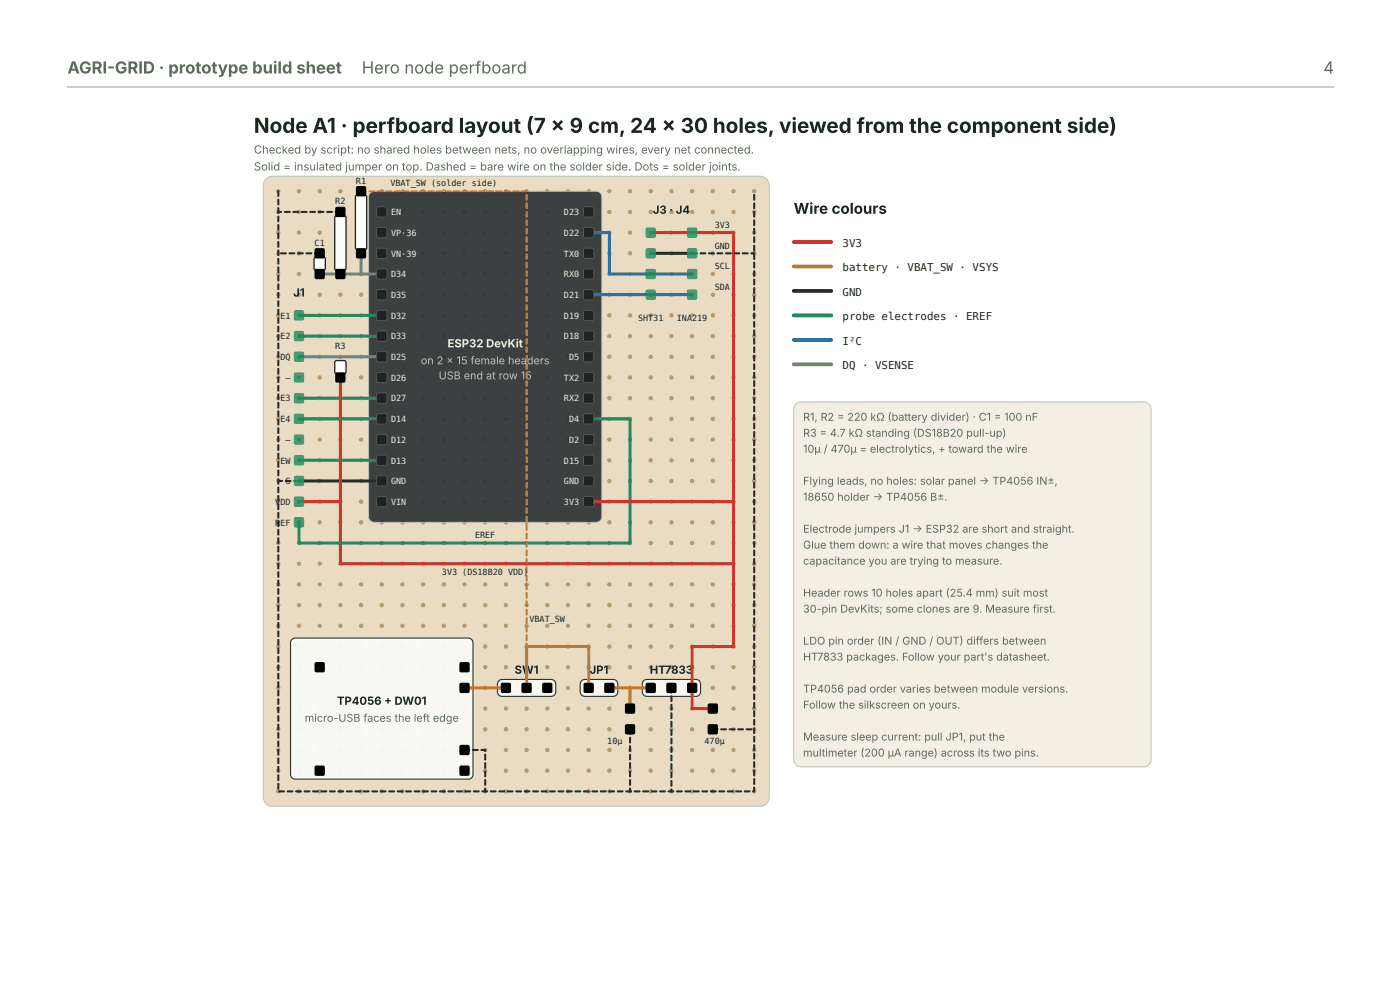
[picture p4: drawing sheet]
<svg xmlns="http://www.w3.org/2000/svg" width="297mm" height="210mm" viewBox="0 0 297 210" stroke-linecap="round" stroke-linejoin="round" font-family="sans-serif">
<defs><g id="words">
<text font-size="4.4" fill="#1b2620" x="53.9" y="28.2">Node A1 · perfboard layout (7 × 9 cm, 24 × 30 holes, viewed from the component side)</text>
<g font-size="3.5" fill="#5b6a5f">
<text x="14.3" y="15.6">AGRI-GRID · prototype build sheet</text>
<text x="76.8" y="15.6">Hero node perfboard</text>
<text x="281.1" y="15.6">4</text>
</g>
<text font-size="3.2" fill="#1b2620" x="168.6" y="45.4">Wire colours</text>
<g font-size="2.4" fill="#5b6a5f">
<text x="53.9" y="32.6">Checked by script: no shared holes between nets, no overlapping wires, every net connected.</text>
<text x="53.9" y="36.2">Solid = insulated jumper on top. Dashed = bare wire on the solder side. Dots = solder joints.</text>
</g>
<g font-size="2.4" fill="#1b2620">
<text x="138.7" y="45.4">J3 · J4</text>
<text x="62.3" y="63">J1</text>
<text x="109.3" y="143.1">SW1</text>
<text x="125.2" y="143.1">JP1</text>
<text x="138" y="143.1">HT7833</text>
<text x="71.6" y="149.7">TP4056 + DW01</text>
</g>
<text font-size="2.4" fill="#e6ece6" x="95" y="73.8">ESP32 DevKit</text>
<g font-size="2.3" fill="#1b2620">
<text x="179" y="52.4">3V3</text>
<text x="179" y="57.6">battery · VBAT_SW · VSYS</text>
<text x="179" y="62.8">GND</text>
<text x="179" y="68">probe electrodes · EREF</text>
<text x="179" y="73.2">I²C</text>
<text x="179" y="78.4">DQ · VSENSE</text>
</g>
<g font-size="2.3" fill="#b9c4bb">
<text x="89.4" y="77.4">on 2 × 15 female headers</text>
<text x="93.2" y="80.6">USB end at row 15</text>
</g>
<g font-size="2.3" fill="#5b6a5f">
<text x="170.6" y="89.3">R1, R2 = 220 kΩ (battery divider) · C1 = 100 nF</text>
<text x="170.6" y="92.7">R3 = 4.7 kΩ standing (DS18B20 pull-up)</text>
<text x="170.6" y="96.1">10µ / 470µ = electrolytics, + toward the wire</text>
<text x="170.6" y="102.9">Flying leads, no holes: solar panel → TP4056 IN± ,</text>
<text x="170.6" y="106.3">18650 holder → TP4056 B± .</text>
<text x="170.6" y="113.1">Electrode jumpers J1 → ESP32 are short and straight.</text>
<text x="170.6" y="116.5">Glue them down: a wire that moves changes the</text>
<text x="170.6" y="119.9">capacitance you are trying to measure.</text>
<text x="170.6" y="126.7">Header rows 10 holes apart (25.4 mm) suit most</text>
<text x="170.6" y="130.1">30-pin DevKits; some clones are 9. Measure first.</text>
<text x="170.6" y="136.9">LDO pin order (IN / GND / OUT) differs between</text>
<text x="170.6" y="140.3">HT7833 packages. Follow your part's datasheet.</text>
<text x="170.6" y="147.1">TP4056 pad order varies between module versions.</text>
<text x="64.7" y="153.3">micro-USB faces the left edge</text>
<text x="170.6" y="150.5">Follow the silkscreen on yours.</text>
<text x="170.6" y="157.3">Measure sleep current: pull JP1, put the</text>
<text x="170.6" y="160.7">multimeter (200 µA range) across its two pins.</text>
</g>
<g font-size="1.8" fill="#1b2620">
<text x="75.6" y="39">R1</text>
<text x="82.9" y="39.4">VBAT_SW (solder side)</text>
<text x="71.2" y="43.4">R2</text>
<text x="66.8" y="52.2">C1</text>
<text x="151.8" y="48.4">3V3</text>
<text x="151.8" y="52.8">GND</text>
<text x="151.8" y="57.2">SCL</text>
<text x="151.8" y="61.6">SDA</text>
<text x="59.5" y="67.7">E1</text>
<text x="135.5" y="68.2">SHT31</text>
<text x="143.8" y="68.2">INA219</text>
<text x="59.5" y="72.1">E2</text>
<text x="59.5" y="76.5">DQ</text>
<text x="71.2" y="74.2">R3</text>
<text x="60.6" y="80.9">—</text>
<text x="59.5" y="85.2">E3</text>
<text x="59.5" y="89.6">E4</text>
<text x="60.6" y="94">—</text>
<text x="59.5" y="98.4">EW</text>
<text x="58.5" y="107.2">VDD</text>
<text x="60.6" y="102.8">G</text>
<text x="58.5" y="111.6">REF</text>
<text x="100.9" y="114.3">EREF</text>
<text x="93.9" y="122.1">3V3 (DS18B20 VDD)</text>
<text x="112.5" y="132.1">VBAT_SW</text>
<text x="129" y="158.1">10µ</text>
<text x="149.6" y="158.1">470µ</text>
</g>
<g font-size="1.8" fill="#e6ece6">
<text x="83.1" y="45.7">EN</text>
<text x="119.8" y="45.7">D23</text>
<text x="83.1" y="50.1">VP·36</text>
<text x="119.8" y="50.1">D22</text>
<text x="83.1" y="54.5">VN·39</text>
<text x="83.1" y="58.9">D34</text>
<text x="119.8" y="54.5">TX0</text>
<text x="119.8" y="58.9">RX0</text>
<text x="83.1" y="63.3">D35</text>
<text x="119.8" y="63.3">D21</text>
<text x="83.1" y="67.7">D32</text>
<text x="119.8" y="67.7">D19</text>
<text x="83.1" y="72.1">D33</text>
<text x="83.1" y="76.5">D25</text>
<text x="119.8" y="72.1">D18</text>
<text x="120.9" y="76.5">D5</text>
<text x="83.1" y="80.9">D26</text>
<text x="119.8" y="80.9">TX2</text>
<text x="83.1" y="85.2">D27</text>
<text x="83.1" y="89.6">D14</text>
<text x="119.8" y="85.2">RX2</text>
<text x="120.9" y="89.6">D4</text>
<text x="83.1" y="94">D12</text>
<text x="120.9" y="94">D2</text>
<text x="83.1" y="98.4">D13</text>
<text x="119.8" y="98.4">D15</text>
<text x="83.1" y="102.8">GND</text>
<text x="83.1" y="107.2">VIN</text>
<text x="119.8" y="102.8">GND</text>
<text x="119.8" y="107.2">3V3</text>
</g>
</g></defs>
<path d="M14.3 18.4h269.1" fill="none" stroke="#c7d2c3" stroke-width=".26"/>
<path d="M56.5 38l.6-.4 .8-.2h103.5a2 2 0 0 1 2 2v129.8a2 2 0 0 1-2 2h-103.5a2 2 0 0 1-2-2v-129.8l.2-.8z" fill="#e9dcc2"/>
<path d="M56.5 38l.6-.4 .8-.2h103.5a2 2 0 0 1 2 2v129.8a2 2 0 0 1-2 2h-103.5a2 2 0 0 1-2-2v-129.8l.2-.8z" fill="none" stroke="#b9c6b5" stroke-width=".21"/>
<g fill="#b49a6c">
<circle cx="59.1" cy="40.6" r=".46"/>
<circle cx="59.1" cy="45" r=".46"/>
<circle cx="59.1" cy="49.4" r=".46"/>
<circle cx="59.1" cy="53.8" r=".46"/>
<circle cx="59.1" cy="58.2" r=".46"/>
<circle cx="59.1" cy="62.6" r=".46"/>
<circle cx="59.1" cy="67" r=".46"/>
<circle cx="59.1" cy="71.4" r=".46"/>
<circle cx="59.1" cy="75.8" r=".46"/>
<circle cx="59.1" cy="80.2" r=".46"/>
<circle cx="59.1" cy="84.6" r=".46"/>
<circle cx="59.1" cy="88.9" r=".46"/>
<circle cx="59.1" cy="93.3" r=".46"/>
<circle cx="59.1" cy="97.7" r=".46"/>
<circle cx="59.1" cy="102.1" r=".46"/>
<circle cx="59.1" cy="106.5" r=".46"/>
<circle cx="59.1" cy="110.9" r=".46"/>
<circle cx="59.1" cy="115.3" r=".46"/>
<circle cx="59.1" cy="119.7" r=".46"/>
<circle cx="59.1" cy="124.1" r=".46"/>
<circle cx="59.1" cy="128.5" r=".46"/>
<circle cx="59.1" cy="132.9" r=".46"/>
<circle cx="59.1" cy="137.3" r=".46"/>
<circle cx="59.1" cy="141.7" r=".46"/>
<circle cx="59.1" cy="146.1" r=".46"/>
<circle cx="59.1" cy="150.5" r=".46"/>
<circle cx="59.1" cy="154.9" r=".46"/>
<circle cx="59.1" cy="159.3" r=".46"/>
<circle cx="59.1" cy="163.7" r=".46"/>
<circle cx="59.1" cy="168.1" r=".46"/>
<circle cx="63.5" cy="40.6" r=".46"/>
<circle cx="63.5" cy="45" r=".46"/>
<circle cx="63.5" cy="49.4" r=".46"/>
<circle cx="63.5" cy="53.8" r=".46"/>
<circle cx="63.5" cy="58.2" r=".46"/>
<circle cx="63.5" cy="62.6" r=".46"/>
<circle cx="63.5" cy="67" r=".46"/>
<circle cx="63.5" cy="71.4" r=".46"/>
<circle cx="63.5" cy="75.8" r=".46"/>
<circle cx="63.5" cy="80.2" r=".46"/>
<circle cx="63.5" cy="84.6" r=".46"/>
<circle cx="63.5" cy="88.9" r=".46"/>
<circle cx="63.5" cy="93.3" r=".46"/>
<circle cx="63.5" cy="97.7" r=".46"/>
<circle cx="63.5" cy="102.1" r=".46"/>
<circle cx="63.5" cy="106.5" r=".46"/>
<circle cx="63.5" cy="110.9" r=".46"/>
<circle cx="63.5" cy="115.3" r=".46"/>
<circle cx="63.5" cy="119.7" r=".46"/>
<circle cx="63.5" cy="124.1" r=".46"/>
<circle cx="63.5" cy="128.5" r=".46"/>
<circle cx="63.5" cy="132.9" r=".46"/>
<circle cx="63.5" cy="137.3" r=".46"/>
<circle cx="63.5" cy="141.7" r=".46"/>
<circle cx="63.5" cy="146.1" r=".46"/>
<circle cx="63.5" cy="150.5" r=".46"/>
<circle cx="63.5" cy="154.9" r=".46"/>
<circle cx="63.5" cy="159.3" r=".46"/>
<circle cx="63.5" cy="163.7" r=".46"/>
<circle cx="63.5" cy="168.1" r=".46"/>
<circle cx="67.9" cy="40.6" r=".46"/>
<circle cx="67.9" cy="45" r=".46"/>
<circle cx="67.9" cy="49.4" r=".46"/>
<circle cx="67.9" cy="53.8" r=".46"/>
<circle cx="67.9" cy="58.2" r=".46"/>
<circle cx="67.9" cy="62.6" r=".46"/>
<circle cx="67.9" cy="67" r=".46"/>
<circle cx="67.9" cy="71.4" r=".46"/>
<circle cx="67.9" cy="75.8" r=".46"/>
<circle cx="67.9" cy="80.2" r=".46"/>
<circle cx="67.9" cy="84.6" r=".46"/>
<circle cx="67.9" cy="88.9" r=".46"/>
<circle cx="67.9" cy="93.3" r=".46"/>
<circle cx="67.9" cy="97.7" r=".46"/>
<circle cx="67.9" cy="102.1" r=".46"/>
<circle cx="67.9" cy="106.5" r=".46"/>
<circle cx="67.9" cy="110.9" r=".46"/>
<circle cx="67.9" cy="115.3" r=".46"/>
<circle cx="67.9" cy="119.7" r=".46"/>
<circle cx="67.9" cy="124.1" r=".46"/>
<circle cx="67.9" cy="128.5" r=".46"/>
<circle cx="67.9" cy="132.9" r=".46"/>
<circle cx="67.9" cy="137.3" r=".46"/>
<circle cx="67.9" cy="141.7" r=".46"/>
<circle cx="67.9" cy="146.1" r=".46"/>
<circle cx="67.9" cy="150.5" r=".46"/>
<circle cx="67.9" cy="154.9" r=".46"/>
<circle cx="67.9" cy="159.3" r=".46"/>
<circle cx="67.9" cy="163.7" r=".46"/>
<circle cx="67.9" cy="168.1" r=".46"/>
<circle cx="72.3" cy="40.6" r=".46"/>
<circle cx="72.3" cy="45" r=".46"/>
<circle cx="72.3" cy="49.4" r=".46"/>
<circle cx="72.3" cy="53.8" r=".46"/>
<circle cx="72.3" cy="58.2" r=".46"/>
<circle cx="72.3" cy="62.6" r=".46"/>
<circle cx="72.3" cy="67" r=".46"/>
<circle cx="72.3" cy="71.4" r=".46"/>
<circle cx="72.3" cy="75.8" r=".46"/>
<circle cx="72.3" cy="80.2" r=".46"/>
<circle cx="72.3" cy="84.6" r=".46"/>
<circle cx="72.3" cy="88.9" r=".46"/>
<circle cx="72.3" cy="93.3" r=".46"/>
<circle cx="72.3" cy="97.7" r=".46"/>
<circle cx="72.3" cy="102.1" r=".46"/>
<circle cx="72.3" cy="106.5" r=".46"/>
<circle cx="72.3" cy="110.9" r=".46"/>
<circle cx="72.3" cy="115.3" r=".46"/>
<circle cx="72.3" cy="119.7" r=".46"/>
<circle cx="72.3" cy="124.1" r=".46"/>
<circle cx="72.3" cy="128.5" r=".46"/>
<circle cx="72.3" cy="132.9" r=".46"/>
<circle cx="72.3" cy="137.3" r=".46"/>
<circle cx="72.3" cy="141.7" r=".46"/>
<circle cx="72.3" cy="146.1" r=".46"/>
<circle cx="72.3" cy="150.5" r=".46"/>
<circle cx="72.3" cy="154.9" r=".46"/>
<circle cx="72.3" cy="159.3" r=".46"/>
<circle cx="72.3" cy="163.7" r=".46"/>
<circle cx="72.3" cy="168.1" r=".46"/>
<circle cx="76.7" cy="40.6" r=".46"/>
<circle cx="76.7" cy="45" r=".46"/>
<circle cx="76.7" cy="49.4" r=".46"/>
<circle cx="76.7" cy="53.8" r=".46"/>
<circle cx="76.7" cy="58.2" r=".46"/>
<circle cx="76.7" cy="62.6" r=".46"/>
<circle cx="76.7" cy="67" r=".46"/>
<circle cx="76.7" cy="71.4" r=".46"/>
<circle cx="76.7" cy="75.8" r=".46"/>
<circle cx="76.7" cy="80.2" r=".46"/>
<circle cx="76.7" cy="84.6" r=".46"/>
<circle cx="76.7" cy="88.9" r=".46"/>
<circle cx="76.7" cy="93.3" r=".46"/>
<circle cx="76.7" cy="97.7" r=".46"/>
<circle cx="76.7" cy="102.1" r=".46"/>
<circle cx="76.7" cy="106.5" r=".46"/>
<circle cx="76.7" cy="110.9" r=".46"/>
<circle cx="76.7" cy="115.3" r=".46"/>
<circle cx="76.7" cy="119.7" r=".46"/>
<circle cx="76.7" cy="124.1" r=".46"/>
<circle cx="76.7" cy="128.5" r=".46"/>
<circle cx="76.7" cy="132.9" r=".46"/>
<circle cx="76.7" cy="137.3" r=".46"/>
<circle cx="76.7" cy="141.7" r=".46"/>
<circle cx="76.7" cy="146.1" r=".46"/>
<circle cx="76.7" cy="150.5" r=".46"/>
<circle cx="76.7" cy="154.9" r=".46"/>
<circle cx="76.7" cy="159.3" r=".46"/>
<circle cx="76.7" cy="163.7" r=".46"/>
<circle cx="76.7" cy="168.1" r=".46"/>
<circle cx="81.1" cy="40.6" r=".46"/>
<circle cx="81.1" cy="45" r=".46"/>
<circle cx="81.1" cy="49.4" r=".46"/>
<circle cx="81.1" cy="53.8" r=".46"/>
<circle cx="81.1" cy="58.2" r=".46"/>
<circle cx="81.1" cy="62.6" r=".46"/>
<circle cx="81.1" cy="67" r=".46"/>
<circle cx="81.1" cy="71.4" r=".46"/>
<circle cx="81.1" cy="75.8" r=".46"/>
<circle cx="81.1" cy="80.2" r=".46"/>
<circle cx="81.1" cy="84.6" r=".46"/>
<circle cx="81.1" cy="88.9" r=".46"/>
<circle cx="81.1" cy="93.3" r=".46"/>
<circle cx="81.1" cy="97.7" r=".46"/>
<circle cx="81.1" cy="102.1" r=".46"/>
<circle cx="81.1" cy="106.5" r=".46"/>
<circle cx="81.1" cy="110.9" r=".46"/>
<circle cx="81.1" cy="115.3" r=".46"/>
<circle cx="81.1" cy="119.7" r=".46"/>
<circle cx="81.1" cy="124.1" r=".46"/>
<circle cx="81.1" cy="128.5" r=".46"/>
<circle cx="81.1" cy="132.9" r=".46"/>
<circle cx="81.1" cy="137.3" r=".46"/>
<circle cx="81.1" cy="141.7" r=".46"/>
<circle cx="81.1" cy="146.1" r=".46"/>
<circle cx="81.1" cy="150.5" r=".46"/>
<circle cx="81.1" cy="154.9" r=".46"/>
<circle cx="81.1" cy="159.3" r=".46"/>
<circle cx="81.1" cy="163.7" r=".46"/>
<circle cx="81.1" cy="168.1" r=".46"/>
<circle cx="85.5" cy="40.6" r=".46"/>
<circle cx="85.5" cy="45" r=".46"/>
<circle cx="85.5" cy="49.4" r=".46"/>
<circle cx="85.5" cy="53.8" r=".46"/>
<circle cx="85.5" cy="58.2" r=".46"/>
<circle cx="85.5" cy="62.6" r=".46"/>
<circle cx="85.5" cy="67" r=".46"/>
<circle cx="85.5" cy="71.4" r=".46"/>
<circle cx="85.5" cy="75.8" r=".46"/>
<circle cx="85.5" cy="80.2" r=".46"/>
<circle cx="85.5" cy="84.6" r=".46"/>
<circle cx="85.5" cy="88.9" r=".46"/>
<circle cx="85.5" cy="93.3" r=".46"/>
<circle cx="85.5" cy="97.7" r=".46"/>
<circle cx="85.5" cy="102.1" r=".46"/>
<circle cx="85.5" cy="106.5" r=".46"/>
<circle cx="85.5" cy="110.9" r=".46"/>
<circle cx="85.5" cy="115.3" r=".46"/>
<circle cx="85.5" cy="119.7" r=".46"/>
<circle cx="85.5" cy="124.1" r=".46"/>
<circle cx="85.5" cy="128.5" r=".46"/>
<circle cx="85.5" cy="132.9" r=".46"/>
<circle cx="85.5" cy="137.3" r=".46"/>
<circle cx="85.5" cy="141.7" r=".46"/>
<circle cx="85.5" cy="146.1" r=".46"/>
<circle cx="85.5" cy="150.5" r=".46"/>
<circle cx="85.5" cy="154.9" r=".46"/>
<circle cx="85.5" cy="159.3" r=".46"/>
<circle cx="85.5" cy="163.7" r=".46"/>
<circle cx="85.5" cy="168.1" r=".46"/>
<circle cx="89.9" cy="40.6" r=".46"/>
<circle cx="89.9" cy="45" r=".46"/>
<circle cx="89.9" cy="49.4" r=".46"/>
<circle cx="89.9" cy="53.8" r=".46"/>
<circle cx="89.9" cy="58.2" r=".46"/>
<circle cx="89.9" cy="62.6" r=".46"/>
<circle cx="89.9" cy="67" r=".46"/>
<circle cx="89.9" cy="71.4" r=".46"/>
<circle cx="89.9" cy="75.8" r=".46"/>
<circle cx="89.9" cy="80.2" r=".46"/>
<circle cx="89.9" cy="84.6" r=".46"/>
<circle cx="89.9" cy="88.9" r=".46"/>
<circle cx="89.9" cy="93.3" r=".46"/>
<circle cx="89.9" cy="97.7" r=".46"/>
<circle cx="89.9" cy="102.1" r=".46"/>
<circle cx="89.9" cy="106.5" r=".46"/>
<circle cx="89.9" cy="110.9" r=".46"/>
<circle cx="89.9" cy="115.3" r=".46"/>
<circle cx="89.9" cy="119.7" r=".46"/>
<circle cx="89.9" cy="124.1" r=".46"/>
<circle cx="89.9" cy="128.5" r=".46"/>
<circle cx="89.9" cy="132.9" r=".46"/>
<circle cx="89.9" cy="137.3" r=".46"/>
<circle cx="89.9" cy="141.7" r=".46"/>
<circle cx="89.9" cy="146.1" r=".46"/>
<circle cx="89.9" cy="150.5" r=".46"/>
<circle cx="89.9" cy="154.9" r=".46"/>
<circle cx="89.9" cy="159.3" r=".46"/>
<circle cx="89.9" cy="163.7" r=".46"/>
<circle cx="89.9" cy="168.1" r=".46"/>
<circle cx="94.3" cy="40.6" r=".46"/>
<circle cx="94.3" cy="45" r=".46"/>
<circle cx="94.3" cy="49.4" r=".46"/>
<circle cx="94.3" cy="53.8" r=".46"/>
<circle cx="94.3" cy="58.2" r=".46"/>
<circle cx="94.3" cy="62.6" r=".46"/>
<circle cx="94.3" cy="67" r=".46"/>
<circle cx="94.3" cy="71.4" r=".46"/>
<circle cx="94.3" cy="75.8" r=".46"/>
<circle cx="94.3" cy="80.2" r=".46"/>
<circle cx="94.3" cy="84.6" r=".46"/>
<circle cx="94.3" cy="88.9" r=".46"/>
<circle cx="94.3" cy="93.3" r=".46"/>
<circle cx="94.3" cy="97.7" r=".46"/>
<circle cx="94.3" cy="102.1" r=".46"/>
<circle cx="94.3" cy="106.5" r=".46"/>
<circle cx="94.3" cy="110.9" r=".46"/>
<circle cx="94.3" cy="115.3" r=".46"/>
<circle cx="94.3" cy="119.7" r=".46"/>
<circle cx="94.3" cy="124.1" r=".46"/>
<circle cx="94.3" cy="128.5" r=".46"/>
<circle cx="94.3" cy="132.9" r=".46"/>
<circle cx="94.3" cy="137.3" r=".46"/>
<circle cx="94.3" cy="141.7" r=".46"/>
<circle cx="94.3" cy="146.1" r=".46"/>
<circle cx="94.3" cy="150.5" r=".46"/>
<circle cx="94.3" cy="154.9" r=".46"/>
<circle cx="94.3" cy="159.3" r=".46"/>
<circle cx="94.3" cy="163.7" r=".46"/>
<circle cx="94.3" cy="168.1" r=".46"/>
<circle cx="98.7" cy="40.6" r=".46"/>
<circle cx="98.7" cy="45" r=".46"/>
<circle cx="98.7" cy="49.4" r=".46"/>
<circle cx="98.7" cy="53.8" r=".46"/>
<circle cx="98.7" cy="58.2" r=".46"/>
<circle cx="98.7" cy="62.6" r=".46"/>
<circle cx="98.7" cy="67" r=".46"/>
<circle cx="98.7" cy="71.4" r=".46"/>
<circle cx="98.7" cy="75.8" r=".46"/>
<circle cx="98.7" cy="80.2" r=".46"/>
<circle cx="98.7" cy="84.6" r=".46"/>
<circle cx="98.7" cy="88.9" r=".46"/>
<circle cx="98.7" cy="93.3" r=".46"/>
<circle cx="98.7" cy="97.7" r=".46"/>
<circle cx="98.7" cy="102.1" r=".46"/>
<circle cx="98.7" cy="106.5" r=".46"/>
<circle cx="98.7" cy="110.9" r=".46"/>
<circle cx="98.7" cy="115.3" r=".46"/>
<circle cx="98.7" cy="119.7" r=".46"/>
<circle cx="98.7" cy="124.1" r=".46"/>
<circle cx="98.7" cy="128.5" r=".46"/>
<circle cx="98.7" cy="132.9" r=".46"/>
<circle cx="98.7" cy="137.3" r=".46"/>
<circle cx="98.7" cy="141.7" r=".46"/>
<circle cx="98.7" cy="146.1" r=".46"/>
<circle cx="98.7" cy="150.5" r=".46"/>
<circle cx="98.7" cy="154.9" r=".46"/>
<circle cx="98.7" cy="159.3" r=".46"/>
<circle cx="98.7" cy="163.7" r=".46"/>
<circle cx="98.7" cy="168.1" r=".46"/>
<circle cx="103.1" cy="40.6" r=".46"/>
<circle cx="103.1" cy="45" r=".46"/>
<circle cx="103.1" cy="49.4" r=".46"/>
<circle cx="103.1" cy="53.8" r=".46"/>
<circle cx="103.1" cy="58.2" r=".46"/>
<circle cx="103.1" cy="62.6" r=".46"/>
<circle cx="103.1" cy="67" r=".46"/>
<circle cx="103.1" cy="71.4" r=".46"/>
<circle cx="103.1" cy="75.8" r=".46"/>
<circle cx="103.1" cy="80.2" r=".46"/>
<circle cx="103.1" cy="84.6" r=".46"/>
<circle cx="103.1" cy="88.9" r=".46"/>
<circle cx="103.1" cy="93.3" r=".46"/>
<circle cx="103.1" cy="97.7" r=".46"/>
<circle cx="103.1" cy="102.1" r=".46"/>
<circle cx="103.1" cy="106.5" r=".46"/>
<circle cx="103.1" cy="110.9" r=".46"/>
<circle cx="103.1" cy="115.3" r=".46"/>
<circle cx="103.1" cy="119.7" r=".46"/>
<circle cx="103.1" cy="124.1" r=".46"/>
<circle cx="103.1" cy="128.5" r=".46"/>
<circle cx="103.1" cy="132.9" r=".46"/>
<circle cx="103.1" cy="137.3" r=".46"/>
<circle cx="103.1" cy="141.7" r=".46"/>
<circle cx="103.1" cy="146.1" r=".46"/>
<circle cx="103.1" cy="150.5" r=".46"/>
<circle cx="103.1" cy="154.9" r=".46"/>
<circle cx="103.1" cy="159.3" r=".46"/>
<circle cx="103.1" cy="163.7" r=".46"/>
<circle cx="103.1" cy="168.1" r=".46"/>
<circle cx="107.5" cy="40.6" r=".46"/>
<circle cx="107.5" cy="45" r=".46"/>
<circle cx="107.5" cy="49.4" r=".46"/>
<circle cx="107.5" cy="53.8" r=".46"/>
<circle cx="107.5" cy="58.2" r=".46"/>
<circle cx="107.5" cy="62.6" r=".46"/>
<circle cx="107.5" cy="67" r=".46"/>
<circle cx="107.5" cy="71.4" r=".46"/>
<circle cx="107.5" cy="75.8" r=".46"/>
<circle cx="107.5" cy="80.2" r=".46"/>
<circle cx="107.5" cy="84.6" r=".46"/>
<circle cx="107.5" cy="88.9" r=".46"/>
<circle cx="107.5" cy="93.3" r=".46"/>
<circle cx="107.5" cy="97.7" r=".46"/>
<circle cx="107.5" cy="102.1" r=".46"/>
<circle cx="107.5" cy="106.5" r=".46"/>
<circle cx="107.5" cy="110.9" r=".46"/>
<circle cx="107.5" cy="115.3" r=".46"/>
<circle cx="107.5" cy="119.7" r=".46"/>
<circle cx="107.5" cy="124.1" r=".46"/>
<circle cx="107.5" cy="128.5" r=".46"/>
<circle cx="107.5" cy="132.9" r=".46"/>
<circle cx="107.5" cy="137.3" r=".46"/>
<circle cx="107.5" cy="141.7" r=".46"/>
<circle cx="107.5" cy="146.1" r=".46"/>
<circle cx="107.5" cy="150.5" r=".46"/>
<circle cx="107.5" cy="154.9" r=".46"/>
<circle cx="107.5" cy="159.3" r=".46"/>
<circle cx="107.5" cy="163.7" r=".46"/>
<circle cx="107.5" cy="168.1" r=".46"/>
<circle cx="111.8" cy="40.6" r=".46"/>
<circle cx="111.8" cy="45" r=".46"/>
<circle cx="111.8" cy="49.4" r=".46"/>
<circle cx="111.8" cy="53.8" r=".46"/>
<circle cx="111.8" cy="58.2" r=".46"/>
<circle cx="111.8" cy="62.6" r=".46"/>
<circle cx="111.8" cy="67" r=".46"/>
<circle cx="111.8" cy="71.4" r=".46"/>
<circle cx="111.8" cy="75.8" r=".46"/>
<circle cx="111.8" cy="80.2" r=".46"/>
<circle cx="111.8" cy="84.6" r=".46"/>
<circle cx="111.8" cy="88.9" r=".46"/>
<circle cx="111.8" cy="93.3" r=".46"/>
<circle cx="111.8" cy="97.7" r=".46"/>
<circle cx="111.8" cy="102.1" r=".46"/>
<circle cx="111.8" cy="106.5" r=".46"/>
<circle cx="111.8" cy="110.9" r=".46"/>
<circle cx="111.8" cy="115.3" r=".46"/>
<circle cx="111.8" cy="119.7" r=".46"/>
<circle cx="111.8" cy="124.1" r=".46"/>
<circle cx="111.8" cy="128.5" r=".46"/>
<circle cx="111.8" cy="132.9" r=".46"/>
<circle cx="111.8" cy="137.3" r=".46"/>
<circle cx="111.8" cy="141.7" r=".46"/>
<circle cx="111.8" cy="146.1" r=".46"/>
<circle cx="111.8" cy="150.5" r=".46"/>
<circle cx="111.8" cy="154.9" r=".46"/>
<circle cx="111.8" cy="159.3" r=".46"/>
<circle cx="111.8" cy="163.7" r=".46"/>
<circle cx="111.8" cy="168.1" r=".46"/>
<circle cx="116.2" cy="40.6" r=".46"/>
<circle cx="116.2" cy="45" r=".46"/>
<circle cx="116.2" cy="49.4" r=".46"/>
<circle cx="116.2" cy="53.8" r=".46"/>
<circle cx="116.2" cy="58.2" r=".46"/>
<circle cx="116.2" cy="62.6" r=".46"/>
<circle cx="116.2" cy="67" r=".46"/>
<circle cx="116.2" cy="71.4" r=".46"/>
<circle cx="116.2" cy="75.8" r=".46"/>
<circle cx="116.2" cy="80.2" r=".46"/>
<circle cx="116.2" cy="84.6" r=".46"/>
<circle cx="116.2" cy="88.9" r=".46"/>
<circle cx="116.2" cy="93.3" r=".46"/>
<circle cx="116.2" cy="97.7" r=".46"/>
<circle cx="116.2" cy="102.1" r=".46"/>
<circle cx="116.2" cy="106.5" r=".46"/>
<circle cx="116.2" cy="110.9" r=".46"/>
<circle cx="116.2" cy="115.3" r=".46"/>
<circle cx="116.2" cy="119.7" r=".46"/>
<circle cx="116.2" cy="124.1" r=".46"/>
<circle cx="116.2" cy="128.5" r=".46"/>
<circle cx="116.2" cy="132.9" r=".46"/>
<circle cx="116.2" cy="137.3" r=".46"/>
<circle cx="116.2" cy="141.7" r=".46"/>
<circle cx="116.2" cy="146.1" r=".46"/>
<circle cx="116.2" cy="150.5" r=".46"/>
<circle cx="116.2" cy="154.9" r=".46"/>
<circle cx="116.2" cy="159.3" r=".46"/>
<circle cx="116.2" cy="163.7" r=".46"/>
<circle cx="116.2" cy="168.1" r=".46"/>
<circle cx="120.6" cy="40.6" r=".46"/>
<circle cx="120.6" cy="45" r=".46"/>
<circle cx="120.6" cy="49.4" r=".46"/>
<circle cx="120.6" cy="53.8" r=".46"/>
<circle cx="120.6" cy="58.2" r=".46"/>
<circle cx="120.6" cy="62.6" r=".46"/>
<circle cx="120.6" cy="67" r=".46"/>
<circle cx="120.6" cy="71.4" r=".46"/>
<circle cx="120.6" cy="75.8" r=".46"/>
<circle cx="120.6" cy="80.2" r=".46"/>
<circle cx="120.6" cy="84.6" r=".46"/>
<circle cx="120.6" cy="88.9" r=".46"/>
<circle cx="120.6" cy="93.3" r=".46"/>
<circle cx="120.6" cy="97.7" r=".46"/>
<circle cx="120.6" cy="102.1" r=".46"/>
<circle cx="120.6" cy="106.5" r=".46"/>
<circle cx="120.6" cy="110.9" r=".46"/>
<circle cx="120.6" cy="115.3" r=".46"/>
<circle cx="120.6" cy="119.7" r=".46"/>
<circle cx="120.6" cy="124.1" r=".46"/>
<circle cx="120.6" cy="128.5" r=".46"/>
<circle cx="120.6" cy="132.9" r=".46"/>
<circle cx="120.6" cy="137.3" r=".46"/>
<circle cx="120.6" cy="141.7" r=".46"/>
<circle cx="120.6" cy="146.1" r=".46"/>
<circle cx="120.6" cy="150.5" r=".46"/>
<circle cx="120.6" cy="154.9" r=".46"/>
<circle cx="120.6" cy="159.3" r=".46"/>
<circle cx="120.6" cy="163.7" r=".46"/>
<circle cx="120.6" cy="168.1" r=".46"/>
<circle cx="125" cy="40.6" r=".46"/>
<circle cx="125" cy="45" r=".46"/>
<circle cx="125" cy="49.4" r=".46"/>
<circle cx="125" cy="53.8" r=".46"/>
<circle cx="125" cy="58.2" r=".46"/>
<circle cx="125" cy="62.6" r=".46"/>
<circle cx="125" cy="67" r=".46"/>
<circle cx="125" cy="71.4" r=".46"/>
<circle cx="125" cy="75.8" r=".46"/>
<circle cx="125" cy="80.2" r=".46"/>
<circle cx="125" cy="84.6" r=".46"/>
<circle cx="125" cy="88.9" r=".46"/>
<circle cx="125" cy="93.3" r=".46"/>
<circle cx="125" cy="97.7" r=".46"/>
<circle cx="125" cy="102.1" r=".46"/>
<circle cx="125" cy="106.5" r=".46"/>
<circle cx="125" cy="110.9" r=".46"/>
<circle cx="125" cy="115.3" r=".46"/>
<circle cx="125" cy="119.7" r=".46"/>
<circle cx="125" cy="124.1" r=".46"/>
<circle cx="125" cy="128.5" r=".46"/>
<circle cx="125" cy="132.9" r=".46"/>
<circle cx="125" cy="137.3" r=".46"/>
<circle cx="125" cy="141.7" r=".46"/>
<circle cx="125" cy="146.1" r=".46"/>
<circle cx="125" cy="150.5" r=".46"/>
<circle cx="125" cy="154.9" r=".46"/>
<circle cx="125" cy="159.3" r=".46"/>
<circle cx="125" cy="163.7" r=".46"/>
<circle cx="125" cy="168.1" r=".46"/>
<circle cx="129.4" cy="40.6" r=".46"/>
<circle cx="129.4" cy="45" r=".46"/>
<circle cx="129.4" cy="49.4" r=".46"/>
<circle cx="129.4" cy="53.8" r=".46"/>
<circle cx="129.4" cy="58.2" r=".46"/>
<circle cx="129.4" cy="62.6" r=".46"/>
<circle cx="129.4" cy="67" r=".46"/>
<circle cx="129.4" cy="71.4" r=".46"/>
<circle cx="129.4" cy="75.8" r=".46"/>
<circle cx="129.4" cy="80.2" r=".46"/>
<circle cx="129.4" cy="84.6" r=".46"/>
<circle cx="129.4" cy="88.9" r=".46"/>
<circle cx="129.4" cy="93.3" r=".46"/>
<circle cx="129.4" cy="97.7" r=".46"/>
<circle cx="129.4" cy="102.1" r=".46"/>
<circle cx="129.4" cy="106.5" r=".46"/>
<circle cx="129.4" cy="110.9" r=".46"/>
<circle cx="129.4" cy="115.3" r=".46"/>
<circle cx="129.4" cy="119.7" r=".46"/>
<circle cx="129.4" cy="124.1" r=".46"/>
<circle cx="129.4" cy="128.5" r=".46"/>
<circle cx="129.4" cy="132.9" r=".46"/>
<circle cx="129.4" cy="137.3" r=".46"/>
<circle cx="129.4" cy="141.7" r=".46"/>
<circle cx="129.4" cy="146.1" r=".46"/>
<circle cx="129.4" cy="150.5" r=".46"/>
<circle cx="129.4" cy="154.9" r=".46"/>
<circle cx="129.4" cy="159.3" r=".46"/>
<circle cx="129.4" cy="163.7" r=".46"/>
<circle cx="129.4" cy="168.1" r=".46"/>
<circle cx="133.8" cy="40.6" r=".46"/>
<circle cx="133.8" cy="45" r=".46"/>
<circle cx="133.8" cy="49.4" r=".46"/>
<circle cx="133.8" cy="53.8" r=".46"/>
<circle cx="133.8" cy="58.2" r=".46"/>
<circle cx="133.8" cy="62.6" r=".46"/>
<circle cx="133.8" cy="67" r=".46"/>
<circle cx="133.8" cy="71.4" r=".46"/>
<circle cx="133.8" cy="75.8" r=".46"/>
<circle cx="133.8" cy="80.2" r=".46"/>
<circle cx="133.8" cy="84.6" r=".46"/>
<circle cx="133.8" cy="88.9" r=".46"/>
<circle cx="133.8" cy="93.3" r=".46"/>
<circle cx="133.8" cy="97.7" r=".46"/>
<circle cx="133.8" cy="102.1" r=".46"/>
<circle cx="133.8" cy="106.5" r=".46"/>
<circle cx="133.8" cy="110.9" r=".46"/>
<circle cx="133.8" cy="115.3" r=".46"/>
<circle cx="133.8" cy="119.7" r=".46"/>
<circle cx="133.8" cy="124.1" r=".46"/>
<circle cx="133.8" cy="128.5" r=".46"/>
<circle cx="133.8" cy="132.9" r=".46"/>
<circle cx="133.8" cy="137.3" r=".46"/>
<circle cx="133.8" cy="141.7" r=".46"/>
<circle cx="133.8" cy="146.1" r=".46"/>
<circle cx="133.8" cy="150.5" r=".46"/>
<circle cx="133.8" cy="154.9" r=".46"/>
<circle cx="133.8" cy="159.3" r=".46"/>
<circle cx="133.8" cy="163.7" r=".46"/>
<circle cx="133.8" cy="168.1" r=".46"/>
<circle cx="138.2" cy="40.6" r=".46"/>
<circle cx="138.2" cy="45" r=".46"/>
<circle cx="138.2" cy="49.4" r=".46"/>
<circle cx="138.2" cy="53.8" r=".46"/>
<circle cx="138.2" cy="58.2" r=".46"/>
<circle cx="138.2" cy="62.6" r=".46"/>
<circle cx="138.2" cy="67" r=".46"/>
<circle cx="138.2" cy="71.4" r=".46"/>
<circle cx="138.2" cy="75.8" r=".46"/>
<circle cx="138.2" cy="80.2" r=".46"/>
<circle cx="138.2" cy="84.6" r=".46"/>
<circle cx="138.2" cy="88.9" r=".46"/>
<circle cx="138.2" cy="93.3" r=".46"/>
<circle cx="138.2" cy="97.7" r=".46"/>
<circle cx="138.2" cy="102.1" r=".46"/>
<circle cx="138.2" cy="106.5" r=".46"/>
<circle cx="138.2" cy="110.9" r=".46"/>
<circle cx="138.2" cy="115.3" r=".46"/>
<circle cx="138.2" cy="119.7" r=".46"/>
<circle cx="138.2" cy="124.1" r=".46"/>
<circle cx="138.2" cy="128.5" r=".46"/>
<circle cx="138.2" cy="132.9" r=".46"/>
<circle cx="138.2" cy="137.3" r=".46"/>
<circle cx="138.2" cy="141.7" r=".46"/>
<circle cx="138.2" cy="146.1" r=".46"/>
<circle cx="138.2" cy="150.5" r=".46"/>
<circle cx="138.2" cy="154.9" r=".46"/>
<circle cx="138.2" cy="159.3" r=".46"/>
<circle cx="138.2" cy="163.7" r=".46"/>
<circle cx="138.2" cy="168.1" r=".46"/>
<circle cx="142.6" cy="40.6" r=".46"/>
<circle cx="142.6" cy="45" r=".46"/>
<circle cx="142.6" cy="49.4" r=".46"/>
<circle cx="142.6" cy="53.8" r=".46"/>
<circle cx="142.6" cy="58.2" r=".46"/>
<circle cx="142.6" cy="62.6" r=".46"/>
<circle cx="142.6" cy="67" r=".46"/>
<circle cx="142.6" cy="71.4" r=".46"/>
<circle cx="142.6" cy="75.8" r=".46"/>
<circle cx="142.6" cy="80.2" r=".46"/>
<circle cx="142.6" cy="84.6" r=".46"/>
<circle cx="142.6" cy="88.9" r=".46"/>
<circle cx="142.6" cy="93.3" r=".46"/>
<circle cx="142.6" cy="97.7" r=".46"/>
<circle cx="142.6" cy="102.1" r=".46"/>
<circle cx="142.6" cy="106.5" r=".46"/>
<circle cx="142.6" cy="110.9" r=".46"/>
<circle cx="142.6" cy="115.3" r=".46"/>
<circle cx="142.6" cy="119.7" r=".46"/>
<circle cx="142.6" cy="124.1" r=".46"/>
<circle cx="142.6" cy="128.5" r=".46"/>
<circle cx="142.6" cy="132.9" r=".46"/>
<circle cx="142.6" cy="137.3" r=".46"/>
<circle cx="142.6" cy="141.7" r=".46"/>
<circle cx="142.6" cy="146.1" r=".46"/>
<circle cx="142.6" cy="150.5" r=".46"/>
<circle cx="142.6" cy="154.9" r=".46"/>
<circle cx="142.6" cy="159.3" r=".46"/>
<circle cx="142.6" cy="163.7" r=".46"/>
<circle cx="142.6" cy="168.1" r=".46"/>
<circle cx="147" cy="40.6" r=".46"/>
<circle cx="147" cy="45" r=".46"/>
<circle cx="147" cy="49.4" r=".46"/>
<circle cx="147" cy="53.8" r=".46"/>
<circle cx="147" cy="58.2" r=".46"/>
<circle cx="147" cy="62.6" r=".46"/>
<circle cx="147" cy="67" r=".46"/>
<circle cx="147" cy="71.4" r=".46"/>
<circle cx="147" cy="75.8" r=".46"/>
<circle cx="147" cy="80.2" r=".46"/>
<circle cx="147" cy="84.6" r=".46"/>
<circle cx="147" cy="88.9" r=".46"/>
<circle cx="147" cy="93.3" r=".46"/>
<circle cx="147" cy="97.7" r=".46"/>
<circle cx="147" cy="102.1" r=".46"/>
<circle cx="147" cy="106.5" r=".46"/>
<circle cx="147" cy="110.9" r=".46"/>
<circle cx="147" cy="115.3" r=".46"/>
<circle cx="147" cy="119.7" r=".46"/>
<circle cx="147" cy="124.1" r=".46"/>
<circle cx="147" cy="128.5" r=".46"/>
<circle cx="147" cy="132.9" r=".46"/>
<circle cx="147" cy="137.3" r=".46"/>
<circle cx="147" cy="141.7" r=".46"/>
<circle cx="147" cy="146.1" r=".46"/>
<circle cx="147" cy="150.5" r=".46"/>
<circle cx="147" cy="154.9" r=".46"/>
<circle cx="147" cy="159.3" r=".46"/>
<circle cx="147" cy="163.7" r=".46"/>
<circle cx="147" cy="168.1" r=".46"/>
<circle cx="151.4" cy="40.6" r=".46"/>
<circle cx="151.4" cy="45" r=".46"/>
<circle cx="151.4" cy="49.4" r=".46"/>
<circle cx="151.4" cy="53.8" r=".46"/>
<circle cx="151.4" cy="58.2" r=".46"/>
<circle cx="151.4" cy="62.6" r=".46"/>
<circle cx="151.4" cy="67" r=".46"/>
<circle cx="151.4" cy="71.4" r=".46"/>
<circle cx="151.4" cy="75.8" r=".46"/>
<circle cx="151.4" cy="80.2" r=".46"/>
<circle cx="151.4" cy="84.6" r=".46"/>
<circle cx="151.4" cy="88.9" r=".46"/>
<circle cx="151.4" cy="93.3" r=".46"/>
<circle cx="151.4" cy="97.7" r=".46"/>
<circle cx="151.4" cy="102.1" r=".46"/>
<circle cx="151.4" cy="106.5" r=".46"/>
<circle cx="151.4" cy="110.9" r=".46"/>
<circle cx="151.4" cy="115.3" r=".46"/>
<circle cx="151.4" cy="119.7" r=".46"/>
<circle cx="151.4" cy="124.1" r=".46"/>
<circle cx="151.4" cy="128.5" r=".46"/>
<circle cx="151.4" cy="132.9" r=".46"/>
<circle cx="151.4" cy="137.3" r=".46"/>
<circle cx="151.4" cy="141.7" r=".46"/>
<circle cx="151.4" cy="146.1" r=".46"/>
<circle cx="151.4" cy="150.5" r=".46"/>
<circle cx="151.4" cy="154.9" r=".46"/>
<circle cx="151.4" cy="159.3" r=".46"/>
<circle cx="151.4" cy="163.7" r=".46"/>
<circle cx="151.4" cy="168.1" r=".46"/>
<circle cx="155.8" cy="40.6" r=".46"/>
<circle cx="155.8" cy="45" r=".46"/>
<circle cx="155.8" cy="49.4" r=".46"/>
<circle cx="155.8" cy="53.8" r=".46"/>
<circle cx="155.8" cy="58.2" r=".46"/>
<circle cx="155.8" cy="62.6" r=".46"/>
<circle cx="155.8" cy="67" r=".46"/>
<circle cx="155.8" cy="71.4" r=".46"/>
<circle cx="155.8" cy="75.8" r=".46"/>
<circle cx="155.8" cy="80.2" r=".46"/>
<circle cx="155.8" cy="84.6" r=".46"/>
<circle cx="155.8" cy="88.9" r=".46"/>
<circle cx="155.8" cy="93.3" r=".46"/>
<circle cx="155.8" cy="97.7" r=".46"/>
<circle cx="155.8" cy="102.1" r=".46"/>
<circle cx="155.8" cy="106.5" r=".46"/>
<circle cx="155.8" cy="110.9" r=".46"/>
<circle cx="155.8" cy="115.3" r=".46"/>
<circle cx="155.8" cy="119.7" r=".46"/>
<circle cx="155.8" cy="124.1" r=".46"/>
<circle cx="155.8" cy="128.5" r=".46"/>
<circle cx="155.8" cy="132.9" r=".46"/>
<circle cx="155.8" cy="137.3" r=".46"/>
<circle cx="155.8" cy="141.7" r=".46"/>
<circle cx="155.8" cy="146.1" r=".46"/>
<circle cx="155.8" cy="150.5" r=".46"/>
<circle cx="155.8" cy="154.9" r=".46"/>
<circle cx="155.8" cy="159.3" r=".46"/>
<circle cx="155.8" cy="163.7" r=".46"/>
<circle cx="155.8" cy="168.1" r=".46"/>
<circle cx="160.2" cy="40.6" r=".46"/>
<circle cx="160.2" cy="45" r=".46"/>
<circle cx="160.2" cy="49.4" r=".46"/>
<circle cx="160.2" cy="53.8" r=".46"/>
<circle cx="160.2" cy="58.2" r=".46"/>
<circle cx="160.2" cy="62.6" r=".46"/>
<circle cx="160.2" cy="67" r=".46"/>
<circle cx="160.2" cy="71.4" r=".46"/>
<circle cx="160.2" cy="75.8" r=".46"/>
<circle cx="160.2" cy="80.2" r=".46"/>
<circle cx="160.2" cy="84.6" r=".46"/>
<circle cx="160.2" cy="88.9" r=".46"/>
<circle cx="160.2" cy="93.3" r=".46"/>
<circle cx="160.2" cy="97.7" r=".46"/>
<circle cx="160.2" cy="102.1" r=".46"/>
<circle cx="160.2" cy="106.5" r=".46"/>
<circle cx="160.2" cy="110.9" r=".46"/>
<circle cx="160.2" cy="115.3" r=".46"/>
<circle cx="160.2" cy="119.7" r=".46"/>
<circle cx="160.2" cy="124.1" r=".46"/>
<circle cx="160.2" cy="128.5" r=".46"/>
<circle cx="160.2" cy="132.9" r=".46"/>
<circle cx="160.2" cy="137.3" r=".46"/>
<circle cx="160.2" cy="141.7" r=".46"/>
<circle cx="160.2" cy="146.1" r=".46"/>
<circle cx="160.2" cy="150.5" r=".46"/>
<circle cx="160.2" cy="154.9" r=".46"/>
<circle cx="160.2" cy="159.3" r=".46"/>
<circle cx="160.2" cy="163.7" r=".46"/>
<circle cx="160.2" cy="168.1" r=".46"/>
</g>
<path d="M78.6 41l.9-.4h47.1a1.2 1.2 0 0 1 1.2 1.2v67.9a1.2 1.2 0 0 1-1.2 1.2h-47.1a1.2 1.2 0 0 1-1.2-1.2v-67.9z" fill="#2a2f33"/>
<path d="M78.6 41l.9-.4h47.1a1.2 1.2 0 0 1 1.2 1.2v67.9a1.2 1.2 0 0 1-1.2 1.2h-47.1a1.2 1.2 0 0 1-1.2-1.2v-67.9z" fill="none" stroke="#b9c6b5" stroke-width=".21"/>
<path d="M62 135.8l.7-.3h36.8a1 1 0 0 1 1 1v28a1 1 0 0 1-1 1h-36.8a1 1 0 0 1-1-1v-28z" fill="#fbfcf8"/>
<path d="M62 135.8l.7-.3h36.8a1 1 0 0 1 1 1v28a1 1 0 0 1-1 1h-36.8a1 1 0 0 1-1-1v-28z" fill="none" stroke="#1b2620" stroke-width=".24"/>
<path d="M105.9 144.6l.8-.3h10.3a1 1 0 0 1 1 1v1.6a1 1 0 0 1-1 1h-10.3a1 1 0 0 1-1-1v-1.8z" fill="#fbfcf8"/>
<path d="M105.9 144.6l.8-.3h10.3a1 1 0 0 1 1 1v1.6a1 1 0 0 1-1 1h-10.3a1 1 0 0 1-1-1v-1.8z" fill="none" stroke="#1b2620" stroke-width=".24"/>
<path d="M123.5 144.6l.7-.3h6a1 1 0 0 1 1 1v1.6a1 1 0 0 1-1 1h-6a1 1 0 0 1-1-1v-1.8z" fill="#fbfcf8"/>
<path d="M123.5 144.6l.7-.3h6a1 1 0 0 1 1 1v1.6a1 1 0 0 1-1 1h-6a1 1 0 0 1-1-1v-1.8z" fill="none" stroke="#1b2620" stroke-width=".24"/>
<path d="M136.7 144.6l.7-.3h10.4a1 1 0 0 1 1 1v1.6a1 1 0 0 1-1 1h-10.4a1 1 0 0 1-1-1v-1.8z" fill="#fbfcf8"/>
<path d="M136.7 144.6l.7-.3h10.4a1 1 0 0 1 1 1v1.6a1 1 0 0 1-1 1h-10.4a1 1 0 0 1-1-1v-1.8z" fill="none" stroke="#1b2620" stroke-width=".24"/>
<path d="M71.2 76.7l.3-.1 1.9 .1 .1 .3-.1 2.2-.3 .2-1.9-.2-.1-.2z" fill="#fbfcf8"/>
<path d="M71.2 76.7l.3-.1 1.9 .1 .1 .3-.1 2.2-.3 .2-1.9-.2-.1-.2z" fill="none" stroke="#1b2620" stroke-width=".28"/>
<path d="M75.6 41.5l1.9-.1 .4 .3v10.9l-.3 .4h-1.8l-.3-.3v-10.9z" fill="#fbfcf8"/>
<path d="M75.6 41.5l1.9-.1 .4 .3v10.9l-.3 .4h-1.8l-.3-.3v-10.9z" fill="none" stroke="#1b2620" stroke-width=".28"/>
<path d="M71.2 45.9l1.9-.1 .4 .3v10.9l-.3 .4h-1.8l-.3-.3v-10.9z" fill="#fbfcf8"/>
<path d="M71.2 45.9l1.9-.1 .4 .3v10.9l-.3 .4h-1.8l-.3-.3v-10.9z" fill="none" stroke="#1b2620" stroke-width=".28"/>
<path d="M66.8 54.7l.3-.1 1.9 .1 .1 .3-.1 2.3-.3 .1-1.9-.1-.1-.3z" fill="#fbfcf8"/>
<path d="M66.8 54.7l.3-.1 1.9 .1 .1 .3-.1 2.3-.3 .1-1.9-.1-.1-.3z" fill="none" stroke="#1b2620" stroke-width=".28"/>
<path d="M63.5 67h17.6M63.5 71.4h17.6M63.5 84.6h17.6M63.5 88.9h17.6M63.5 97.7h17.6M125 88.9h8.8v26.4h-70.3v-4.4" fill="none" stroke="#1f8a5a" stroke-width=".64"/>
<path d="M138.2 53.8h8.8M63.5 102.1h17.6" fill="none" stroke="#2a2a2a" stroke-width=".64"/>
<path d="M67.9 58.2h13.2M76.7 53.8v4.4M63.5 75.8h17.6" fill="none" stroke="#7a4fb0" stroke-width=".64"/>
<path d="M138.2 49.4h17.6v87.9M72.3 80.2v39.5h83.5M63.5 106.5h8.8M125 106.5h30.8" fill="none" stroke="#d0342c" stroke-width=".64"/>
<path d="M125 49.4h4.4v8.8h17.6M125 62.6h22" fill="none" stroke="#1f6fd0" stroke-width=".64"/>
<g fill="#2a2a2a">
<path d="M71.1 44.8h1.2a.22 .22 0 0 1 .2 .2 .22 .22 0 0 1-.2 .2h-1.1zM69.3 44.8h1.2a.22 .22 0 0 1 .2 .2 .22 .22 0 0 1-.2 .2h-1.1zM67.5 44.8h1.2a.22 .22 0 0 1 .2 .2 .22 .22 0 0 1-.2 .2h-1.1zM65.7 44.8h1.2a.22 .22 0 0 1 .2 .2 .22 .22 0 0 1-.2 .2h-1.1zM63.9 44.8h1.2a.22 .22 0 0 1 .2 .2 .22 .22 0 0 1-.2 .2h-1.1zM62.2 44.8h1.1a.22 .22 0 0 1 .2 .2 .22 .22 0 0 1-.2 .2h-1.1zM60.4 44.8h1.1a.22 .22 0 0 1 .2 .2 .22 .22 0 0 1-.2 .2h-1.1zM59 44.8h.7a.22 .22 0 0 1 .2 .2 .22 .22 0 0 1-.2 .2h-.7z"/>
<path d="M66.7 53.6h1.2a.22 .22 0 0 1 .2 .2 .22 .22 0 0 1-.2 .2h-1.1zM64.9 53.6h1.2a.22 .22 0 0 1 .2 .2 .22 .22 0 0 1-.2 .2h-1.1zM63.1 53.6h1.2a.22 .22 0 0 1 .2 .2 .22 .22 0 0 1-.2 .2h-1.1zM61.4 53.6h1.1a.22 .22 0 0 1 .2 .2 .22 .22 0 0 1-.2 .2h-1.1zM59.6 53.6h1.1a.22 .22 0 0 1 .2 .2 .22 .22 0 0 1-.2 .2h-1.1z"/>
<path d="M59 40.5h.3v1.1a.22 .22 0 0 1-.2 .2 .22 .22 0 0 1-.2-.2zM59 42.3h.3v1.1a.22 .22 0 0 1-.2 .2 .22 .22 0 0 1-.2-.2zM59 44l.3 .1v1.1a.22 .22 0 0 1-.2 .2 .22 .22 0 0 1-.2-.2zM59 45.8l.3 .1v1.1a.22 .22 0 0 1-.2 .2 .22 .22 0 0 1-.2-.2zM59 47.6l.3 .1v1.1a.22 .22 0 0 1-.2 .2 .22 .22 0 0 1-.2-.2zM59 49.4l.3 .1v1.1a.22 .22 0 0 1-.2 .2 .22 .22 0 0 1-.2-.2zM59 51.2l.3 .1v1.1a.22 .22 0 0 1-.2 .2 .22 .22 0 0 1-.2-.2zM59 53l.3 .1v1.1a.22 .22 0 0 1-.2 .2 .22 .22 0 0 1-.2-.2zM59 54.8l.3 .1v1.1a.22 .22 0 0 1-.2 .2 .22 .22 0 0 1-.2-.2zM59 56.6l.3 .1v1.1a.22 .22 0 0 1-.2 .2 .22 .22 0 0 1-.2-.2zM59 58.4l.3 .1v1.1a.22 .22 0 0 1-.2 .2 .22 .22 0 0 1-.2-.2zM59 60.2l.3 .1v1.1a.22 .22 0 0 1-.2 .2 .22 .22 0 0 1-.2-.2zM59 62l.3 .1v1.1a.22 .22 0 0 1-.2 .2 .22 .22 0 0 1-.2-.2zM59 63.8l.3 .1v1.1a.22 .22 0 0 1-.2 .2 .22 .22 0 0 1-.2-.2zM59 65.6l.3 .1v1.1a.22 .22 0 0 1-.2 .2 .22 .22 0 0 1-.2-.2zM59 67.4l.3 .1v1.1a.22 .22 0 0 1-.2 .2 .22 .22 0 0 1-.2-.2zM59 69.2l.3 .1v1.1a.22 .22 0 0 1-.2 .2 .22 .22 0 0 1-.2-.2zM59 71l.3 .1v1.1a.22 .22 0 0 1-.2 .2 .22 .22 0 0 1-.2-.2zM59 72.8l.3 .1v1.1a.22 .22 0 0 1-.2 .2 .22 .22 0 0 1-.2-.2zM59 74.6l.3 .1v1.1a.22 .22 0 0 1-.2 .2 .22 .22 0 0 1-.2-.2zM59 76.4l.3 .1v1.1a.22 .22 0 0 1-.2 .2 .22 .22 0 0 1-.2-.2zM59 78.2l.3 .1v1.1a.22 .22 0 0 1-.2 .2 .22 .22 0 0 1-.2-.2zM59 80l.3 .1v1.1a.22 .22 0 0 1-.2 .2 .22 .22 0 0 1-.2-.2zM59 81.8l.3 .1v1.1a.22 .22 0 0 1-.2 .2 .22 .22 0 0 1-.2-.2zM59 83.6l.3 .1v1.1a.22 .22 0 0 1-.2 .2 .22 .22 0 0 1-.2-.2zM59 85.4l.3 .1v1.1a.22 .22 0 0 1-.2 .2 .22 .22 0 0 1-.2-.2zM59 87.2l.3 .1v1a.22 .22 0 0 1-.2 .3 .22 .22 0 0 1-.2-.3zM59 89l.3 .1v1a.22 .22 0 0 1-.2 .3 .22 .22 0 0 1-.2-.3zM59 90.8l.3 .1v1a.22 .22 0 0 1-.2 .3 .22 .22 0 0 1-.2-.3zM59 92.6l.3 .1v1a.22 .22 0 0 1-.2 .3 .22 .22 0 0 1-.2-.3zM59 94.4l.3 .1v1a.22 .22 0 0 1-.2 .3 .22 .22 0 0 1-.2-.3zM59 96.2l.3 .1v1a.22 .22 0 0 1-.2 .3 .22 .22 0 0 1-.2-.3zM59 98l.3 .1v1a.22 .22 0 0 1-.2 .3 .22 .22 0 0 1-.2-.3zM59 99.8l.3 .1v1a.22 .22 0 0 1-.2 .3 .22 .22 0 0 1-.2-.3zM59 101.6h.3v1.1a.22 .22 0 0 1-.2 .3 .22 .22 0 0 1-.2-.3zM59 103.4h.3v1.1a.22 .22 0 0 1-.2 .2 .22 .22 0 0 1-.2-.2zM59 105.2h.3v1.1a.22 .22 0 0 1-.2 .2 .22 .22 0 0 1-.2-.2zM59 107h.3v1.1a.22 .22 0 0 1-.2 .2 .22 .22 0 0 1-.2-.2zM59 108.8h.3v1.1a.22 .22 0 0 1-.2 .2 .22 .22 0 0 1-.2-.2zM59 110.6h.3v1.1a.22 .22 0 0 1-.2 .2 .22 .22 0 0 1-.2-.2zM59 112.4h.3v1.1a.22 .22 0 0 1-.2 .2 .22 .22 0 0 1-.2-.2zM59 114.2h.3v1.1a.22 .22 0 0 1-.2 .2 .22 .22 0 0 1-.2-.2zM59 116h.3v1.1a.22 .22 0 0 1-.2 .2 .22 .22 0 0 1-.2-.2zM59 117.8h.3v1.1a.22 .22 0 0 1-.2 .2 .22 .22 0 0 1-.2-.2zM59 119.6h.3v1.1a.22 .22 0 0 1-.2 .2 .22 .22 0 0 1-.2-.2zM59 121.4h.3v1.1a.22 .22 0 0 1-.2 .2 .22 .22 0 0 1-.2-.2zM59 123.2h.3v1.1a.22 .22 0 0 1-.2 .2 .22 .22 0 0 1-.2-.2zM59 124.9l.3 .1v1.1a.22 .22 0 0 1-.2 .2 .22 .22 0 0 1-.2-.2zM59 126.7l.3 .1v1.1a.22 .22 0 0 1-.2 .2 .22 .22 0 0 1-.2-.2zM59 128.5l.3 .1v1.1a.22 .22 0 0 1-.2 .2 .22 .22 0 0 1-.2-.2zM59 130.3l.3 .1v1.1a.22 .22 0 0 1-.2 .2 .22 .22 0 0 1-.2-.2zM59 132.1l.3 .1v1.1a.22 .22 0 0 1-.2 .2 .22 .22 0 0 1-.2-.2zM59 133.9l.3 .1v1.1a.22 .22 0 0 1-.2 .2 .22 .22 0 0 1-.2-.2zM59 135.7l.3 .1v1.1a.22 .22 0 0 1-.2 .2 .22 .22 0 0 1-.2-.2zM59 137.5l.3 .1v1.1a.22 .22 0 0 1-.2 .2 .22 .22 0 0 1-.2-.2zM59 139.3l.3 .1v1.1a.22 .22 0 0 1-.2 .2 .22 .22 0 0 1-.2-.2zM59 141.1l.3 .1v1.1a.22 .22 0 0 1-.2 .2 .22 .22 0 0 1-.2-.2zM59 142.9l.3 .1v1.1a.22 .22 0 0 1-.2 .2 .22 .22 0 0 1-.2-.2zM59 144.7l.3 .1v1.1a.22 .22 0 0 1-.2 .2 .22 .22 0 0 1-.2-.2zM59 146.5l.3 .1v1.1a.22 .22 0 0 1-.2 .2 .22 .22 0 0 1-.2-.2zM59 148.3l.3 .1v1.1a.22 .22 0 0 1-.2 .2 .22 .22 0 0 1-.2-.2zM59 150.1l.3 .1v1.1a.22 .22 0 0 1-.2 .2 .22 .22 0 0 1-.2-.2zM59 151.9l.3 .1v1.1a.22 .22 0 0 1-.2 .2 .22 .22 0 0 1-.2-.2zM59 153.7l.3 .1v1.1a.22 .22 0 0 1-.2 .2 .22 .22 0 0 1-.2-.2zM59 155.5l.3 .1v1.1a.22 .22 0 0 1-.2 .2 .22 .22 0 0 1-.2-.2zM59 157.3l.3 .1v1.1a.22 .22 0 0 1-.2 .2 .22 .22 0 0 1-.2-.2zM59 159.1l.3 .1v1.1a.22 .22 0 0 1-.2 .2 .22 .22 0 0 1-.2-.2zM59 160.9l.3 .1v1.1a.22 .22 0 0 1-.2 .2 .22 .22 0 0 1-.2-.2zM59 162.7l.3 .1v1.1a.22 .22 0 0 1-.2 .2 .22 .22 0 0 1-.2-.2zM59 164.5l.3 .1v1.1a.22 .22 0 0 1-.2 .2 .22 .22 0 0 1-.2-.2zM59 166.3l.3 .1v1.1a.22 .22 0 0 1-.2 .2 .22 .22 0 0 1-.2-.2zM59.2 167.9l1.1-.1a.22 .22 0 0 1 .2 .3 .22 .22 0 0 1-.2 .2h-1.1zM61 167.9l1.1-.1a.22 .22 0 0 1 .2 .3 .22 .22 0 0 1-.2 .2h-1.1zM62.7 167.9l1.2-.1a.22 .22 0 0 1 .2 .3 .22 .22 0 0 1-.2 .2h-1.1zM64.5 167.9l1.2-.1a.22 .22 0 0 1 .2 .3 .22 .22 0 0 1-.2 .2h-1.1zM66.3 167.9l1.2-.1a.22 .22 0 0 1 .2 .3 .22 .22 0 0 1-.2 .2h-1.1zM68.1 167.9l1.2-.1a.22 .22 0 0 1 .2 .3 .22 .22 0 0 1-.2 .2h-1.1zM69.9 167.9l1.2-.1a.22 .22 0 0 1 .2 .3 .22 .22 0 0 1-.2 .2h-1.1zM71.7 167.9l1.2-.1a.22 .22 0 0 1 .2 .3 .22 .22 0 0 1-.2 .2h-1.1zM73.5 167.9l1.2-.1a.22 .22 0 0 1 .2 .3 .22 .22 0 0 1-.2 .2h-1.1zM75.3 167.9l1.2-.1a.22 .22 0 0 1 .2 .3 .22 .22 0 0 1-.2 .2h-1.1zM77.1 167.9l1.2-.1a.22 .22 0 0 1 .2 .3 .22 .22 0 0 1-.2 .2h-1.1zM78.9 167.9l1.2-.1a.22 .22 0 0 1 .2 .3 .22 .22 0 0 1-.2 .2h-1.1zM80.7 167.9l1.2-.1a.22 .22 0 0 1 .2 .3 .22 .22 0 0 1-.2 .2h-1.1zM82.5 167.9l1.2-.1a.22 .22 0 0 1 .2 .3 .22 .22 0 0 1-.2 .2h-1.1zM84.3 167.9l1.2-.1a.22 .22 0 0 1 .2 .3 .22 .22 0 0 1-.2 .2h-1.1zM86.1 167.9l1.2-.1a.22 .22 0 0 1 .2 .3 .22 .22 0 0 1-.2 .2h-1.1zM87.9 167.9l1.2-.1a.22 .22 0 0 1 .2 .3 .22 .22 0 0 1-.2 .2h-1.1zM89.7 167.9l1.2-.1a.22 .22 0 0 1 .2 .3 .22 .22 0 0 1-.2 .2h-1.1zM91.5 167.9l1.2-.1a.22 .22 0 0 1 .2 .3 .22 .22 0 0 1-.2 .2h-1.1zM93.3 167.9l1.2-.1a.22 .22 0 0 1 .2 .3 .22 .22 0 0 1-.2 .2h-1.1zM95.1 167.9l1.2-.1a.22 .22 0 0 1 .2 .3 .22 .22 0 0 1-.2 .2h-1.1zM96.9 167.9l1.2-.1a.22 .22 0 0 1 .2 .3 .22 .22 0 0 1-.2 .2h-1.1zM98.7 167.9l1.2-.1a.22 .22 0 0 1 .2 .3 .22 .22 0 0 1-.2 .2h-1.1zM100.5 167.9l1.2-.1a.22 .22 0 0 1 .2 .3 .22 .22 0 0 1-.2 .2h-1.1zM102.3 167.9l1.2-.1a.22 .22 0 0 1 .2 .3 .22 .22 0 0 1-.2 .2h-1.1zM104.1 167.9l1.2-.1a.22 .22 0 0 1 .2 .3 .22 .22 0 0 1-.2 .2h-1.1zM105.9 167.9l1.2-.1a.22 .22 0 0 1 .2 .3 .22 .22 0 0 1-.2 .2h-1.1zM107.7 167.9l1.1-.1a.22 .22 0 0 1 .3 .3 .22 .22 0 0 1-.3 .2h-1zM109.5 167.9l1.1-.1a.22 .22 0 0 1 .3 .3 .22 .22 0 0 1-.3 .2h-1zM111.3 167.9l1.1-.1a.22 .22 0 0 1 .3 .3 .22 .22 0 0 1-.3 .2h-1zM113.1 167.9l1.1-.1a.22 .22 0 0 1 .3 .3 .22 .22 0 0 1-.3 .2h-1zM114.9 167.9l1.1-.1a.22 .22 0 0 1 .3 .3 .22 .22 0 0 1-.3 .2h-1zM116.7 167.9l1.1-.1a.22 .22 0 0 1 .3 .3 .22 .22 0 0 1-.3 .2h-1zM118.5 167.9l1.1-.1a.22 .22 0 0 1 .3 .3 .22 .22 0 0 1-.3 .2h-1zM120.3 167.9l1.1-.1a.22 .22 0 0 1 .3 .3 .22 .22 0 0 1-.3 .2h-1.1zM122.1 167.9l1.1-.1a.22 .22 0 0 1 .3 .3 .22 .22 0 0 1-.3 .2h-1.1zM123.9 167.9l1.1-.1a.22 .22 0 0 1 .2 .3 .22 .22 0 0 1-.2 .2h-1.1zM125.7 167.9l1.1-.1a.22 .22 0 0 1 .2 .3 .22 .22 0 0 1-.2 .2h-1.1zM127.5 167.9l1.1-.1a.22 .22 0 0 1 .2 .3 .22 .22 0 0 1-.2 .2h-1.1zM129.3 167.9l1.1-.1a.22 .22 0 0 1 .2 .3 .22 .22 0 0 1-.2 .2h-1.1zM131.1 167.9l1.1-.1a.22 .22 0 0 1 .2 .3 .22 .22 0 0 1-.2 .2h-1.1zM132.9 167.9l1.1-.1a.22 .22 0 0 1 .2 .3 .22 .22 0 0 1-.2 .2h-1.1zM134.7 167.9l1.1-.1a.22 .22 0 0 1 .2 .3 .22 .22 0 0 1-.2 .2h-1.1zM136.5 167.9l1.1-.1a.22 .22 0 0 1 .2 .3 .22 .22 0 0 1-.2 .2h-1.1zM138.3 167.9l1.1-.1a.22 .22 0 0 1 .2 .3 .22 .22 0 0 1-.2 .2h-1.1zM140.1 167.9l1.1-.1a.22 .22 0 0 1 .2 .3 .22 .22 0 0 1-.2 .2h-1.1zM141.9 167.9l1.1-.1a.22 .22 0 0 1 .2 .3 .22 .22 0 0 1-.2 .2h-1.1zM143.6 167.9l1.2-.1a.22 .22 0 0 1 .2 .3 .22 .22 0 0 1-.2 .2h-1.1zM145.4 167.9l1.2-.1a.22 .22 0 0 1 .2 .3 .22 .22 0 0 1-.2 .2h-1.1zM147.2 167.9l1.2-.1a.22 .22 0 0 1 .2 .3 .22 .22 0 0 1-.2 .2h-1.1zM149 167.9l1.2-.1a.22 .22 0 0 1 .2 .3 .22 .22 0 0 1-.2 .2h-1.1zM150.8 167.9l1.2-.1a.22 .22 0 0 1 .2 .3 .22 .22 0 0 1-.2 .2h-1.1zM152.6 167.9l1.2-.1a.22 .22 0 0 1 .2 .3 .22 .22 0 0 1-.2 .2h-1.1zM154.4 167.9l1.2-.1a.22 .22 0 0 1 .2 .3 .22 .22 0 0 1-.2 .2h-1.1zM156.2 167.9l1.2-.1a.22 .22 0 0 1 .2 .3 .22 .22 0 0 1-.2 .2h-1.1zM158 167.9l1.2-.1a.22 .22 0 0 1 .2 .3 .22 .22 0 0 1-.2 .2h-1.1zM160 167.1l.4 .1v.9a.35 .35 0 0 1-.3 .2 .35 .35 0 0 1-.3-.2l.1-.3h.3v.3h-.2zM160 165.3l.4 .1v1.1a.22 .22 0 0 1-.2 .2 .22 .22 0 0 1-.2-.2zM160 163.5l.4 .1v1.1a.22 .22 0 0 1-.2 .2 .22 .22 0 0 1-.2-.2zM160 161.7l.4 .1v1.1a.22 .22 0 0 1-.2 .2 .22 .22 0 0 1-.2-.2zM160 159.9l.4 .1v1.1a.22 .22 0 0 1-.2 .2 .22 .22 0 0 1-.2-.2zM160 158.1l.4 .1v1.1a.22 .22 0 0 1-.2 .2 .22 .22 0 0 1-.2-.2zM160 156.3l.4 .1v1.1a.22 .22 0 0 1-.2 .2 .22 .22 0 0 1-.2-.2zM160 154.5l.4 .1v1.1a.22 .22 0 0 1-.2 .2 .22 .22 0 0 1-.2-.2zM160 152.7l.4 .1v1.1a.22 .22 0 0 1-.2 .2 .22 .22 0 0 1-.2-.2zM160 150.9l.4 .1v1.1a.22 .22 0 0 1-.2 .2 .22 .22 0 0 1-.2-.2zM160 149.1l.4 .1v1.1a.22 .22 0 0 1-.2 .2 .22 .22 0 0 1-.2-.2zM160 147.3l.4 .1v1.1a.22 .22 0 0 1-.2 .2 .22 .22 0 0 1-.2-.2zM160 145.5l.4 .1v1.1a.22 .22 0 0 1-.2 .2 .22 .22 0 0 1-.2-.2zM160 143.7l.4 .1v1.1a.22 .22 0 0 1-.2 .2 .22 .22 0 0 1-.2-.2zM160 141.9l.4 .1v1.1a.22 .22 0 0 1-.2 .2 .22 .22 0 0 1-.2-.2zM160 140.1l.4 .1v1.1a.22 .22 0 0 1-.2 .2 .22 .22 0 0 1-.2-.2zM160 138.3l.4 .1v1.1a.22 .22 0 0 1-.2 .2 .22 .22 0 0 1-.2-.2zM160 136.5l.4 .1v1.1a.22 .22 0 0 1-.2 .2 .22 .22 0 0 1-.2-.2zM160 134.7l.4 .1v1.1a.22 .22 0 0 1-.2 .2 .22 .22 0 0 1-.2-.2zM160 132.9l.4 .1v1.1a.22 .22 0 0 1-.2 .2 .22 .22 0 0 1-.2-.2zM160 131.1l.4 .1v1.1a.22 .22 0 0 1-.2 .2 .22 .22 0 0 1-.2-.2zM160 129.3l.4 .1v1.1a.22 .22 0 0 1-.2 .2 .22 .22 0 0 1-.2-.2zM160 127.5l.4 .1v1.1a.22 .22 0 0 1-.2 .2 .22 .22 0 0 1-.2-.2zM160 125.7l.4 .1v1.1a.22 .22 0 0 1-.2 .2 .22 .22 0 0 1-.2-.2zM160 123.9l.4 .1v1.1a.22 .22 0 0 1-.2 .2 .22 .22 0 0 1-.2-.2zM160 122.2h.4v1.1a.22 .22 0 0 1-.2 .2 .22 .22 0 0 1-.2-.2zM160 120.4h.4v1.1a.22 .22 0 0 1-.2 .2 .22 .22 0 0 1-.2-.2zM160 118.6h.4v1.1a.22 .22 0 0 1-.2 .2 .22 .22 0 0 1-.2-.2zM160 116.8h.4v1.1a.22 .22 0 0 1-.2 .2 .22 .22 0 0 1-.2-.2zM160 115h.4v1.1a.22 .22 0 0 1-.2 .2 .22 .22 0 0 1-.2-.2zM160 113.2h.4v1.1a.22 .22 0 0 1-.2 .2 .22 .22 0 0 1-.2-.2zM160 111.4h.4v1.1a.22 .22 0 0 1-.2 .2 .22 .22 0 0 1-.2-.2zM160 109.6h.4v1.1a.22 .22 0 0 1-.2 .2 .22 .22 0 0 1-.2-.2zM160 107.8h.4v1.1a.22 .22 0 0 1-.2 .2 .22 .22 0 0 1-.2-.2zM160 106h.4v1.1a.22 .22 0 0 1-.2 .2 .22 .22 0 0 1-.2-.2zM160 104.2h.4v1.1a.22 .22 0 0 1-.2 .2 .22 .22 0 0 1-.2-.2zM160 102.4h.4v1.1a.22 .22 0 0 1-.2 .2 .22 .22 0 0 1-.2-.2zM160 100.6h.4v1.1a.22 .22 0 0 1-.2 .3 .22 .22 0 0 1-.2-.3zM160 98.8l.4 .1v1a.22 .22 0 0 1-.2 .3 .22 .22 0 0 1-.2-.3zM160 97l.4 .1v1a.22 .22 0 0 1-.2 .3 .22 .22 0 0 1-.2-.3zM160 95.2l.4 .1v1a.22 .22 0 0 1-.2 .3 .22 .22 0 0 1-.2-.3zM160 93.4l.4 .1v1a.22 .22 0 0 1-.2 .3 .22 .22 0 0 1-.2-.3zM160 91.6l.4 .1v1a.22 .22 0 0 1-.2 .3 .22 .22 0 0 1-.2-.3zM160 89.8l.4 .1v1a.22 .22 0 0 1-.2 .3 .22 .22 0 0 1-.2-.3zM160 88l.4 .1v1a.22 .22 0 0 1-.2 .3 .22 .22 0 0 1-.2-.3zM160 86.2l.4 .1v1.1a.22 .22 0 0 1-.2 .2 .22 .22 0 0 1-.2-.2zM160 84.4l.4 .1v1.1a.22 .22 0 0 1-.2 .2 .22 .22 0 0 1-.2-.2zM160 82.6l.4 .1v1.1a.22 .22 0 0 1-.2 .2 .22 .22 0 0 1-.2-.2zM160 80.8l.4 .1v1.1a.22 .22 0 0 1-.2 .2 .22 .22 0 0 1-.2-.2zM160 79l.4 .1v1.1a.22 .22 0 0 1-.2 .2 .22 .22 0 0 1-.2-.2zM160 77.2l.4 .1v1.1a.22 .22 0 0 1-.2 .2 .22 .22 0 0 1-.2-.2zM160 75.4l.4 .1v1.1a.22 .22 0 0 1-.2 .2 .22 .22 0 0 1-.2-.2zM160 73.6l.4 .1v1.1a.22 .22 0 0 1-.2 .2 .22 .22 0 0 1-.2-.2zM160 71.8l.4 .1v1.1a.22 .22 0 0 1-.2 .2 .22 .22 0 0 1-.2-.2zM160 70l.4 .1v1.1a.22 .22 0 0 1-.2 .2 .22 .22 0 0 1-.2-.2zM160 68.2l.4 .1v1.1a.22 .22 0 0 1-.2 .2 .22 .22 0 0 1-.2-.2zM160 66.4l.4 .1v1.1a.22 .22 0 0 1-.2 .2 .22 .22 0 0 1-.2-.2zM160 64.6l.4 .1v1.1a.22 .22 0 0 1-.2 .2 .22 .22 0 0 1-.2-.2zM160 62.8l.4 .1v1.1a.22 .22 0 0 1-.2 .2 .22 .22 0 0 1-.2-.2zM160 61l.4 .1v1.1a.22 .22 0 0 1-.2 .2 .22 .22 0 0 1-.2-.2zM160 59.2l.4 .1v1.1a.22 .22 0 0 1-.2 .2 .22 .22 0 0 1-.2-.2zM160 57.4l.4 .1v1.1a.22 .22 0 0 1-.2 .2 .22 .22 0 0 1-.2-.2zM160 55.6l.4 .1v1.1a.22 .22 0 0 1-.2 .2 .22 .22 0 0 1-.2-.2zM160 53.8l.4 .1v1.1a.22 .22 0 0 1-.2 .2 .22 .22 0 0 1-.2-.2zM160 52l.4 .1v1.1a.22 .22 0 0 1-.2 .2 .22 .22 0 0 1-.2-.2zM160 50.2l.4 .1v1.1a.22 .22 0 0 1-.2 .2 .22 .22 0 0 1-.2-.2zM160 48.4l.4 .1v1.1a.22 .22 0 0 1-.2 .2 .22 .22 0 0 1-.2-.2zM160 46.6l.4 .1v1.1a.22 .22 0 0 1-.2 .2 .22 .22 0 0 1-.2-.2zM160 44.8l.4 .1v1.1a.22 .22 0 0 1-.2 .2 .22 .22 0 0 1-.2-.2zM160 43l.4 .1v1.1a.22 .22 0 0 1-.2 .2 .22 .22 0 0 1-.2-.2zM160 41.3h.4v1.1a.22 .22 0 0 1-.2 .2 .22 .22 0 0 1-.2-.2z"/>
<path d="M62.4 102l1.1-.1a.22 .22 0 0 1 .2 .2 .22 .22 0 0 1-.2 .3l-1.1-.1zM60.6 102l1.1-.1a.22 .22 0 0 1 .2 .2 .22 .22 0 0 1-.2 .3l-1.1-.1zM59 102l.9-.1a.22 .22 0 0 1 .2 .2 .22 .22 0 0 1-.2 .3l-.9-.1z"/>
<path d="M146.8 53.6h1.2a.22 .22 0 0 1 .2 .2 .22 .22 0 0 1-.2 .2h-1.1zM148.6 53.6h1.2a.22 .22 0 0 1 .2 .2 .22 .22 0 0 1-.2 .2h-1.1zM150.4 53.6h1.2a.22 .22 0 0 1 .2 .2 .22 .22 0 0 1-.2 .2h-1.1zM152.2 53.6h1.2a.22 .22 0 0 1 .2 .2 .22 .22 0 0 1-.2 .2h-1.1zM154 53.6h1.2a.22 .22 0 0 1 .2 .2 .22 .22 0 0 1-.2 .2h-1.1zM155.8 53.6h1.2a.22 .22 0 0 1 .2 .2 .22 .22 0 0 1-.2 .2h-1.1zM157.6 53.6h1.2a.22 .22 0 0 1 .2 .2 .22 .22 0 0 1-.2 .2h-1.1zM159.4 53.6h.8a.22 .22 0 0 1 .2 .2 .22 .22 0 0 1-.2 .2h-.7z"/>
</g>
<path d="M98.7 146.1h8.8M111.8 146.1v-8.8h13.2v8.8" fill="none" stroke="#e07a10" stroke-width=".64"/>
<path d="M76.5 40.5l1.2-.1a.22 .22 0 0 1 .2 .2 .22 .22 0 0 1-.2 .2h-1.1zM78.3 40.5l1.2-.1a.22 .22 0 0 1 .2 .2 .22 .22 0 0 1-.2 .2h-1.1zM80.1 40.5l1.2-.1a.22 .22 0 0 1 .2 .2 .22 .22 0 0 1-.2 .2h-1.1zM81.9 40.5l1.2-.1a.22 .22 0 0 1 .2 .2 .22 .22 0 0 1-.2 .2h-1.1zM83.7 40.5l1.2-.1a.22 .22 0 0 1 .2 .2 .22 .22 0 0 1-.2 .2h-1.1zM85.5 40.5l1.2-.1a.22 .22 0 0 1 .2 .2 .22 .22 0 0 1-.2 .2h-1.1zM87.3 40.5l1.2-.1a.22 .22 0 0 1 .2 .2 .22 .22 0 0 1-.2 .2h-1.1zM89.1 40.5l1.2-.1a.22 .22 0 0 1 .2 .2 .22 .22 0 0 1-.2 .2h-1.1zM90.9 40.5l1.2-.1a.22 .22 0 0 1 .2 .2 .22 .22 0 0 1-.2 .2h-1.1zM92.7 40.5l1.2-.1a.22 .22 0 0 1 .2 .2 .22 .22 0 0 1-.2 .2h-1.1zM94.5 40.5l1.2-.1a.22 .22 0 0 1 .2 .2 .22 .22 0 0 1-.2 .2h-1.1zM96.3 40.5l1.2-.1a.22 .22 0 0 1 .2 .2 .22 .22 0 0 1-.2 .2h-1.1zM98.1 40.5l1.2-.1a.22 .22 0 0 1 .2 .2 .22 .22 0 0 1-.2 .2h-1.1zM99.9 40.5l1.2-.1a.22 .22 0 0 1 .2 .2 .22 .22 0 0 1-.2 .2h-1.1zM101.7 40.5l1.2-.1a.22 .22 0 0 1 .2 .2 .22 .22 0 0 1-.2 .2h-1.1zM103.5 40.5l1.2-.1a.22 .22 0 0 1 .2 .2 .22 .22 0 0 1-.2 .2h-1.1zM105.3 40.5l1.2-.1a.22 .22 0 0 1 .2 .2 .22 .22 0 0 1-.2 .2h-1.1zM107.1 40.5l1.1-.1a.22 .22 0 0 1 .3 .2 .22 .22 0 0 1-.3 .2h-1zM108.9 40.5l1.1-.1a.22 .22 0 0 1 .3 .2 .22 .22 0 0 1-.3 .2h-1zM110.7 40.5l1.1-.1a.22 .22 0 0 1 .3 .2 .22 .22 0 0 1-.3 .2h-1zM111.7 41.3h.3l.1 1.1a.22 .22 0 0 1-.3 .2 .22 .22 0 0 1-.2-.2zM111.7 43l.3 .1 .1 1.1a.22 .22 0 0 1-.3 .2 .22 .22 0 0 1-.2-.2zM111.7 44.8l.3 .1 .1 1.1a.22 .22 0 0 1-.3 .2 .22 .22 0 0 1-.2-.2zM111.7 46.6l.3 .1 .1 1.1a.22 .22 0 0 1-.3 .2 .22 .22 0 0 1-.2-.2zM111.7 48.4l.3 .1 .1 1.1a.22 .22 0 0 1-.3 .2 .22 .22 0 0 1-.2-.2zM111.7 50.2l.3 .1 .1 1.1a.22 .22 0 0 1-.3 .2 .22 .22 0 0 1-.2-.2zM111.7 52l.3 .1 .1 1.1a.22 .22 0 0 1-.3 .2 .22 .22 0 0 1-.2-.2zM111.7 53.8l.3 .1 .1 1.1a.22 .22 0 0 1-.3 .2 .22 .22 0 0 1-.2-.2zM111.7 55.6l.3 .1 .1 1.1a.22 .22 0 0 1-.3 .2 .22 .22 0 0 1-.2-.2zM111.7 57.4l.3 .1 .1 1.1a.22 .22 0 0 1-.3 .2 .22 .22 0 0 1-.2-.2zM111.7 59.2l.3 .1 .1 1.1a.22 .22 0 0 1-.3 .2 .22 .22 0 0 1-.2-.2zM111.7 61l.3 .1 .1 1.1a.22 .22 0 0 1-.3 .2 .22 .22 0 0 1-.2-.2zM111.7 62.8l.3 .1 .1 1.1a.22 .22 0 0 1-.3 .2 .22 .22 0 0 1-.2-.2zM111.7 64.6l.3 .1 .1 1.1a.22 .22 0 0 1-.3 .2 .22 .22 0 0 1-.2-.2zM111.7 66.4l.3 .1 .1 1.1a.22 .22 0 0 1-.3 .2 .22 .22 0 0 1-.2-.2zM111.7 68.2l.3 .1 .1 1.1a.22 .22 0 0 1-.3 .2 .22 .22 0 0 1-.2-.2zM111.7 70l.3 .1 .1 1.1a.22 .22 0 0 1-.3 .2 .22 .22 0 0 1-.2-.2zM111.7 71.8l.3 .1 .1 1.1a.22 .22 0 0 1-.3 .2 .22 .22 0 0 1-.2-.2zM111.7 73.6l.3 .1 .1 1.1a.22 .22 0 0 1-.3 .2 .22 .22 0 0 1-.2-.2zM111.7 75.4l.3 .1 .1 1.1a.22 .22 0 0 1-.3 .2 .22 .22 0 0 1-.2-.2zM111.7 77.2l.3 .1 .1 1.1a.22 .22 0 0 1-.3 .2 .22 .22 0 0 1-.2-.2zM111.7 79l.3 .1 .1 1.1a.22 .22 0 0 1-.3 .2 .22 .22 0 0 1-.2-.2zM111.7 80.8l.3 .1 .1 1.1a.22 .22 0 0 1-.3 .2 .22 .22 0 0 1-.2-.2zM111.7 82.6l.3 .1 .1 1.1a.22 .22 0 0 1-.3 .2 .22 .22 0 0 1-.2-.2zM111.7 84.4l.3 .1 .1 1.1a.22 .22 0 0 1-.3 .2 .22 .22 0 0 1-.2-.2zM111.7 86.2l.3 .1 .1 1.1a.22 .22 0 0 1-.3 .2 .22 .22 0 0 1-.2-.2zM111.7 88l.3 .1 .1 1a.22 .22 0 0 1-.3 .3 .22 .22 0 0 1-.2-.3zM111.7 89.8l.3 .1 .1 1a.22 .22 0 0 1-.3 .3 .22 .22 0 0 1-.2-.3zM111.7 91.6l.3 .1 .1 1a.22 .22 0 0 1-.3 .3 .22 .22 0 0 1-.2-.3zM111.7 93.4l.3 .1 .1 1a.22 .22 0 0 1-.3 .3 .22 .22 0 0 1-.2-.3zM111.7 95.2l.3 .1 .1 1a.22 .22 0 0 1-.3 .3 .22 .22 0 0 1-.2-.3zM111.7 97l.3 .1 .1 1a.22 .22 0 0 1-.3 .3 .22 .22 0 0 1-.2-.3zM111.7 98.8l.3 .1 .1 1a.22 .22 0 0 1-.3 .3 .22 .22 0 0 1-.2-.3zM111.7 100.6h.3l.1 1.1a.22 .22 0 0 1-.3 .3 .22 .22 0 0 1-.2-.3zM111.7 102.4h.3l.1 1.1a.22 .22 0 0 1-.3 .2 .22 .22 0 0 1-.2-.2zM111.7 104.2h.3l.1 1.1a.22 .22 0 0 1-.3 .2 .22 .22 0 0 1-.2-.2zM111.7 106h.3l.1 1.1a.22 .22 0 0 1-.3 .2 .22 .22 0 0 1-.2-.2zM111.7 107.8h.3l.1 1.1a.22 .22 0 0 1-.3 .2 .22 .22 0 0 1-.2-.2zM111.7 109.6h.3l.1 1.1a.22 .22 0 0 1-.3 .2 .22 .22 0 0 1-.2-.2zM111.7 111.4h.3l.1 1.1a.22 .22 0 0 1-.3 .2 .22 .22 0 0 1-.2-.2zM111.7 113.2h.3l.1 1.1a.22 .22 0 0 1-.3 .2 .22 .22 0 0 1-.2-.2zM111.7 115h.3l.1 1.1a.22 .22 0 0 1-.3 .2 .22 .22 0 0 1-.2-.2zM111.7 116.8h.3l.1 1.1a.22 .22 0 0 1-.3 .2 .22 .22 0 0 1-.2-.2zM111.7 118.6h.3l.1 1.1a.22 .22 0 0 1-.3 .2 .22 .22 0 0 1-.2-.2zM111.7 120.4h.3l.1 1.1a.22 .22 0 0 1-.3 .2 .22 .22 0 0 1-.2-.2zM111.7 122.2h.3l.1 1.1a.22 .22 0 0 1-.3 .2 .22 .22 0 0 1-.2-.2zM111.7 123.9l.3 .1 .1 1.1a.22 .22 0 0 1-.3 .2 .22 .22 0 0 1-.2-.2zM111.7 125.7l.3 .1 .1 1.1a.22 .22 0 0 1-.3 .2 .22 .22 0 0 1-.2-.2zM111.7 127.5l.3 .1 .1 1.1a.22 .22 0 0 1-.3 .2 .22 .22 0 0 1-.2-.2zM111.7 129.3l.3 .1 .1 1.1a.22 .22 0 0 1-.3 .2 .22 .22 0 0 1-.2-.2zM111.7 131.1l.3 .1 .1 1.1a.22 .22 0 0 1-.3 .2 .22 .22 0 0 1-.2-.2zM111.7 132.9l.3 .1 .1 1.1a.22 .22 0 0 1-.3 .2 .22 .22 0 0 1-.2-.2zM111.7 134.7l.3 .1 .1 1.1a.22 .22 0 0 1-.3 .2 .22 .22 0 0 1-.2-.2zM111.7 136.5l.3 .1 .1 .7a.22 .22 0 0 1-.3 .2 .22 .22 0 0 1-.2-.2z" fill="#e07a10"/>
<path d="M129.4 146.1h8.8M133.8 146.1v4.4" fill="none" stroke="#e07a10" stroke-width=".64"/>
<g fill="#2a2a2a">
<path d="M133.7 154.7l.3 .1v1.1a.22 .22 0 0 1-.2 .2 .22 .22 0 0 1-.2-.2zM133.7 156.5l.3 .1v1.1a.22 .22 0 0 1-.2 .2 .22 .22 0 0 1-.2-.2zM133.7 158.3l.3 .1v1.1a.22 .22 0 0 1-.2 .2 .22 .22 0 0 1-.2-.2zM133.7 160.1l.3 .1v1.1a.22 .22 0 0 1-.2 .2 .22 .22 0 0 1-.2-.2zM133.7 161.9l.3 .1v1.1a.22 .22 0 0 1-.2 .2 .22 .22 0 0 1-.2-.2zM133.7 163.7l.3 .1v1.1a.22 .22 0 0 1-.2 .2 .22 .22 0 0 1-.2-.2zM133.7 165.5l.3 .1v1.1a.22 .22 0 0 1-.2 .2 .22 .22 0 0 1-.2-.2zM133.7 167.3l.3 .1v.7a.22 .22 0 0 1-.2 .2 .22 .22 0 0 1-.2-.2z"/>
<path d="M142.5 145.9l.3 .1v1.1a.22 .22 0 0 1-.2 .2 .22 .22 0 0 1-.2-.2zM142.5 147.7l.3 .1v1.1a.22 .22 0 0 1-.2 .2 .22 .22 0 0 1-.2-.2zM142.5 149.5l.3 .1v1.1a.22 .22 0 0 1-.2 .2 .22 .22 0 0 1-.2-.2zM142.5 151.3l.3 .1v1.1a.22 .22 0 0 1-.2 .2 .22 .22 0 0 1-.2-.2zM142.5 153.1l.3 .1v1.1a.22 .22 0 0 1-.2 .2 .22 .22 0 0 1-.2-.2zM142.5 154.9l.3 .1v1.1a.22 .22 0 0 1-.2 .2 .22 .22 0 0 1-.2-.2zM142.5 156.7l.3 .1v1.1a.22 .22 0 0 1-.2 .2 .22 .22 0 0 1-.2-.2zM142.5 158.5l.3 .1v1.1a.22 .22 0 0 1-.2 .2 .22 .22 0 0 1-.2-.2zM142.5 160.3l.3 .1v1.1a.22 .22 0 0 1-.2 .2 .22 .22 0 0 1-.2-.2zM142.5 162.1l.3 .1v1.1a.22 .22 0 0 1-.2 .2 .22 .22 0 0 1-.2-.2zM142.5 163.9l.3 .1v1.1a.22 .22 0 0 1-.2 .2 .22 .22 0 0 1-.2-.2zM142.5 165.7l.3 .1v1.1a.22 .22 0 0 1-.2 .2 .22 .22 0 0 1-.2-.2zM142.5 167.5l.3 .1v.5a.22 .22 0 0 1-.2 .2 .22 .22 0 0 1-.2-.2z"/>
</g>
<path d="M155.8 137.3h-8.8v13.2h4.4" fill="none" stroke="#d0342c" stroke-width=".64"/>
<g fill="#2a2a2a">
<path d="M151.2 154.7l1.2-.1a.22 .22 0 0 1 .2 .3 .22 .22 0 0 1-.2 .2h-1.1zM153 154.7l1.2-.1a.22 .22 0 0 1 .2 .3 .22 .22 0 0 1-.2 .2h-1.1zM154.8 154.7l1.2-.1a.22 .22 0 0 1 .2 .3 .22 .22 0 0 1-.2 .2h-1.1zM156.6 154.7l1.2-.1a.22 .22 0 0 1 .2 .3 .22 .22 0 0 1-.2 .2h-1.1zM158.4 154.7l1.2-.1a.22 .22 0 0 1 .2 .3 .22 .22 0 0 1-.2 .2h-1.1z"/>
<path d="M98.5 159.1l1.2-.1a.22 .22 0 0 1 .2 .3 .22 .22 0 0 1-.2 .2h-1.1zM100.3 159.1l1.2-.1a.22 .22 0 0 1 .2 .3 .22 .22 0 0 1-.2 .2h-1.1zM102.1 159.1l1-.1a.35 .35 0 0 1 .2 .3 .35 .35 0 0 1-.2 .4l-.2-.2-.1-.2h.3v.2h-.8l-.2-.2zM102.9 160.1l.4 .1v1.1a.22 .22 0 0 1-.2 .2 .22 .22 0 0 1-.3-.2zM102.9 161.9l.4 .1v1.1a.22 .22 0 0 1-.2 .2 .22 .22 0 0 1-.3-.2zM102.9 163.7l.4 .1v1.1a.22 .22 0 0 1-.2 .2 .22 .22 0 0 1-.3-.2zM102.9 165.5l.4 .1v1.1a.22 .22 0 0 1-.2 .2 .22 .22 0 0 1-.3-.2zM102.9 167.3l.4 .1v.7a.22 .22 0 0 1-.2 .2 .22 .22 0 0 1-.3-.2z"/>
</g>
<path d="M80.1 44l.3-.1 1.7 .1 .1 .3-.1 1.7-.3 .1-1.7-.1-.1-.3z" fill="#222"/>
<path d="M80.1 44l.3-.1 1.7 .1 .1 .3-.1 1.7-.3 .1-1.7-.1-.1-.3z" fill="none" stroke="#555" stroke-width=".21"/>
<path d="M80.1 48.4l.3-.1 1.7 .1 .1 .3-.1 1.7-.3 .1-1.7-.1-.1-.3z" fill="#222"/>
<path d="M80.1 48.4l.3-.1 1.7 .1 .1 .3-.1 1.7-.3 .1-1.7-.1-.1-.3z" fill="none" stroke="#555" stroke-width=".21"/>
<path d="M80.1 52.8l.3-.1 1.7 .1 .1 .3-.1 1.7-.3 .1-1.7-.1-.1-.3z" fill="#222"/>
<path d="M80.1 52.8l.3-.1 1.7 .1 .1 .3-.1 1.7-.3 .1-1.7-.1-.1-.3z" fill="none" stroke="#555" stroke-width=".21"/>
<path d="M80.1 57.2l.3-.1 1.7 .1 .1 .3-.1 1.7-.3 .1-1.7-.1-.1-.3z" fill="#222"/>
<path d="M80.1 57.2l.3-.1 1.7 .1 .1 .3-.1 1.7-.3 .1-1.7-.1-.1-.3z" fill="none" stroke="#555" stroke-width=".21"/>
<path d="M80.1 61.6l.3-.1 1.7 .1 .1 .3-.1 1.7-.3 .1-1.7-.1-.1-.3z" fill="#222"/>
<path d="M80.1 61.6l.3-.1 1.7 .1 .1 .3-.1 1.7-.3 .1-1.7-.1-.1-.3z" fill="none" stroke="#555" stroke-width=".21"/>
<path d="M80.1 66l.3-.1 1.7 .1 .1 .3-.1 1.7-.3 .1-1.7-.1-.1-.3z" fill="#222"/>
<path d="M80.1 66l.3-.1 1.7 .1 .1 .3-.1 1.7-.3 .1-1.7-.1-.1-.3z" fill="none" stroke="#555" stroke-width=".21"/>
<path d="M80.1 70.4l.3-.1 1.7 .1 .1 .3-.1 1.7-.3 .1-1.7-.1-.1-.3z" fill="#222"/>
<path d="M80.1 70.4l.3-.1 1.7 .1 .1 .3-.1 1.7-.3 .1-1.7-.1-.1-.3z" fill="none" stroke="#555" stroke-width=".21"/>
<path d="M80.1 74.8l.3-.1 1.7 .1 .1 .3-.1 1.6-.3 .2-1.7-.2-.1-.2z" fill="#222"/>
<path d="M80.1 74.8l.3-.1 1.7 .1 .1 .3-.1 1.6-.3 .2-1.7-.2-.1-.2z" fill="none" stroke="#555" stroke-width=".21"/>
<path d="M80.1 79.2l.3-.1 1.7 .1 .1 .3-.1 1.6-.3 .2-1.7-.2-.1-.2z" fill="#222"/>
<path d="M80.1 79.2l.3-.1 1.7 .1 .1 .3-.1 1.6-.3 .2-1.7-.2-.1-.2z" fill="none" stroke="#555" stroke-width=".21"/>
<path d="M80.1 83.6l.3-.1 1.7 .1 .1 .3-.1 1.6-.3 .2-1.7-.2-.1-.2z" fill="#222"/>
<path d="M80.1 83.6l.3-.1 1.7 .1 .1 .3-.1 1.6-.3 .2-1.7-.2-.1-.2z" fill="none" stroke="#555" stroke-width=".21"/>
<path d="M80.1 88l.3-.2 1.7 .2 .1 .2-.1 1.7-.3 .1-1.7-.1-.1-.3z" fill="#222"/>
<path d="M80.1 88l.3-.2 1.7 .2 .1 .2-.1 1.7-.3 .1-1.7-.1-.1-.3z" fill="none" stroke="#555" stroke-width=".21"/>
<path d="M80.1 92.4l.3-.2 1.7 .2 .1 .2-.1 1.7-.3 .1-1.7-.1-.1-.3z" fill="#222"/>
<path d="M80.1 92.4l.3-.2 1.7 .2 .1 .2-.1 1.7-.3 .1-1.7-.1-.1-.3z" fill="none" stroke="#555" stroke-width=".21"/>
<path d="M80.1 96.8l.3-.2 1.7 .2 .1 .2-.1 1.7-.3 .1-1.7-.1-.1-.3z" fill="#222"/>
<path d="M80.1 96.8l.3-.2 1.7 .2 .1 .2-.1 1.7-.3 .1-1.7-.1-.1-.3z" fill="none" stroke="#555" stroke-width=".21"/>
<path d="M80.1 101.2l.3-.2 1.7 .2 .1 .2-.1 1.7-.3 .1-1.7-.1-.1-.3z" fill="#222"/>
<path d="M80.1 101.2l.3-.2 1.7 .2 .1 .2-.1 1.7-.3 .1-1.7-.1-.1-.3z" fill="none" stroke="#555" stroke-width=".21"/>
<path d="M80.1 105.5l.3-.1 1.7 .1 .1 .3-.1 1.7-.3 .1-1.7-.1-.1-.3z" fill="#222"/>
<path d="M80.1 105.5l.3-.1 1.7 .1 .1 .3-.1 1.7-.3 .1-1.7-.1-.1-.3z" fill="none" stroke="#555" stroke-width=".21"/>
<path d="M124 44l.3-.1 1.7 .1 .1 .3-.1 1.7-.3 .1-1.7-.1-.1-.3z" fill="#222"/>
<path d="M124 44l.3-.1 1.7 .1 .1 .3-.1 1.7-.3 .1-1.7-.1-.1-.3z" fill="none" stroke="#555" stroke-width=".21"/>
<path d="M124 48.4l.3-.1 1.7 .1 .1 .3-.1 1.7-.3 .1-1.7-.1-.1-.3z" fill="#222"/>
<path d="M124 48.4l.3-.1 1.7 .1 .1 .3-.1 1.7-.3 .1-1.7-.1-.1-.3z" fill="none" stroke="#555" stroke-width=".21"/>
<path d="M124 52.8l.3-.1 1.7 .1 .1 .3-.1 1.7-.3 .1-1.7-.1-.1-.3z" fill="#222"/>
<path d="M124 52.8l.3-.1 1.7 .1 .1 .3-.1 1.7-.3 .1-1.7-.1-.1-.3z" fill="none" stroke="#555" stroke-width=".21"/>
<path d="M124 57.2l.3-.1 1.7 .1 .1 .3-.1 1.7-.3 .1-1.7-.1-.1-.3z" fill="#222"/>
<path d="M124 57.2l.3-.1 1.7 .1 .1 .3-.1 1.7-.3 .1-1.7-.1-.1-.3z" fill="none" stroke="#555" stroke-width=".21"/>
<path d="M124 61.6l.3-.1 1.7 .1 .1 .3-.1 1.7-.3 .1-1.7-.1-.1-.3z" fill="#222"/>
<path d="M124 61.6l.3-.1 1.7 .1 .1 .3-.1 1.7-.3 .1-1.7-.1-.1-.3z" fill="none" stroke="#555" stroke-width=".21"/>
<path d="M124 66l.3-.1 1.7 .1 .1 .3-.1 1.7-.3 .1-1.7-.1-.1-.3z" fill="#222"/>
<path d="M124 66l.3-.1 1.7 .1 .1 .3-.1 1.7-.3 .1-1.7-.1-.1-.3z" fill="none" stroke="#555" stroke-width=".21"/>
<path d="M124 70.4l.3-.1 1.7 .1 .1 .3-.1 1.7-.3 .1-1.7-.1-.1-.3z" fill="#222"/>
<path d="M124 70.4l.3-.1 1.7 .1 .1 .3-.1 1.7-.3 .1-1.7-.1-.1-.3z" fill="none" stroke="#555" stroke-width=".21"/>
<path d="M124 74.8l.3-.1 1.7 .1 .1 .3-.1 1.6-.3 .2-1.7-.2-.1-.2z" fill="#222"/>
<path d="M124 74.8l.3-.1 1.7 .1 .1 .3-.1 1.6-.3 .2-1.7-.2-.1-.2z" fill="none" stroke="#555" stroke-width=".21"/>
<path d="M124 79.2l.3-.1 1.7 .1 .1 .3-.1 1.6-.3 .2-1.7-.2-.1-.2z" fill="#222"/>
<path d="M124 79.2l.3-.1 1.7 .1 .1 .3-.1 1.6-.3 .2-1.7-.2-.1-.2z" fill="none" stroke="#555" stroke-width=".21"/>
<path d="M124 83.6l.3-.1 1.7 .1 .1 .3-.1 1.6-.3 .2-1.7-.2-.1-.2z" fill="#222"/>
<path d="M124 83.6l.3-.1 1.7 .1 .1 .3-.1 1.6-.3 .2-1.7-.2-.1-.2z" fill="none" stroke="#555" stroke-width=".21"/>
<path d="M124 88l.3-.2 1.7 .2 .1 .2-.1 1.7-.3 .1-1.7-.1-.1-.3z" fill="#222"/>
<path d="M124 88l.3-.2 1.7 .2 .1 .2-.1 1.7-.3 .1-1.7-.1-.1-.3z" fill="none" stroke="#555" stroke-width=".21"/>
<path d="M124 92.4l.3-.2 1.7 .2 .1 .2-.1 1.7-.3 .1-1.7-.1-.1-.3z" fill="#222"/>
<path d="M124 92.4l.3-.2 1.7 .2 .1 .2-.1 1.7-.3 .1-1.7-.1-.1-.3z" fill="none" stroke="#555" stroke-width=".21"/>
<path d="M124 96.8l.3-.2 1.7 .2 .1 .2-.1 1.7-.3 .1-1.7-.1-.1-.3z" fill="#222"/>
<path d="M124 96.8l.3-.2 1.7 .2 .1 .2-.1 1.7-.3 .1-1.7-.1-.1-.3z" fill="none" stroke="#555" stroke-width=".21"/>
<path d="M124 101.2l.3-.2 1.7 .2 .1 .2-.1 1.7-.3 .1-1.7-.1-.1-.3z" fill="#222"/>
<path d="M124 101.2l.3-.2 1.7 .2 .1 .2-.1 1.7-.3 .1-1.7-.1-.1-.3z" fill="none" stroke="#555" stroke-width=".21"/>
<path d="M124 105.5l.3-.1 1.7 .1 .1 .3-.1 1.7-.3 .1-1.7-.1-.1-.3z" fill="#222"/>
<path d="M124 105.5l.3-.1 1.7 .1 .1 .3-.1 1.7-.3 .1-1.7-.1-.1-.3z" fill="none" stroke="#555" stroke-width=".21"/>
<g fill="#1f8a5a">
<path d="M62.5 66l.3-.1 1.7 .1 .1 .3-.1 1.7-.3 .1-1.7-.1-.1-.3z"/>
<path d="M62.5 70.4l.3-.1 1.7 .1 .1 .3-.1 1.7-.3 .1-1.7-.1-.1-.3z"/>
<path d="M62.5 74.8l.3-.1 1.7 .1 .1 .3-.1 1.6-.3 .2-1.7-.2-.1-.2z"/>
<path d="M62.5 79.2l.3-.1 1.7 .1 .1 .3-.1 1.6-.3 .2-1.7-.2-.1-.2z"/>
<path d="M62.5 83.6l.3-.1 1.7 .1 .1 .3-.1 1.6-.3 .2-1.7-.2-.1-.2z"/>
<path d="M62.5 88l.3-.2 1.7 .2 .1 .2-.1 1.7-.3 .1-1.7-.1-.1-.3z"/>
<path d="M62.5 92.4l.3-.2 1.7 .2 .1 .2-.1 1.7-.3 .1-1.7-.1-.1-.3z"/>
<path d="M62.5 96.8l.3-.2 1.7 .2 .1 .2-.1 1.7-.3 .1-1.7-.1-.1-.3z"/>
<path d="M62.5 101.2l.3-.2 1.7 .2 .1 .2-.1 1.7-.3 .1-1.7-.1-.1-.3z"/>
<path d="M62.5 105.5l.3-.1 1.7 .1 .1 .3-.1 1.7-.3 .1-1.7-.1-.1-.3z"/>
<path d="M62.5 109.9l.3-.1 1.7 .1 .1 .3-.1 1.7-.3 .1-1.7-.1-.1-.3z"/>
</g>
<path d="M71.3 79.2l.3-.1 1.7 .1 .1 .3-.1 1.6-.3 .2-1.7-.2-.1-.2z" fill="#000"/>
<g fill="#1f8a5a">
<path d="M137.2 48.4l.3-.1 1.7 .1 .1 .3-.1 1.7-.3 .1-1.7-.1-.1-.3z"/>
<path d="M137.2 52.8l.3-.1 1.7 .1 .1 .3-.1 1.7-.3 .1-1.7-.1-.1-.3z"/>
<path d="M137.2 57.2l.3-.1 1.7 .1 .1 .3-.1 1.7-.3 .1-1.7-.1-.1-.3z"/>
<path d="M137.2 61.6l.3-.1 1.7 .1 .1 .3-.1 1.7-.3 .1-1.7-.1-.1-.3z"/>
<path d="M146 48.4l.3-.1 1.7 .1 .1 .3-.1 1.7-.3 .1-1.7-.1-.1-.3z"/>
<path d="M146 52.8l.3-.1 1.7 .1 .1 .3-.1 1.7-.3 .1-1.7-.1-.1-.3z"/>
<path d="M146 57.2l.3-.1 1.7 .1 .1 .3-.1 1.7-.3 .1-1.7-.1-.1-.3z"/>
<path d="M146 61.6l.3-.1 1.7 .1 .1 .3-.1 1.7-.3 .1-1.7-.1-.1-.3z"/>
</g>
<g fill="#000">
<path d="M75.7 39.6l.3-.1 1.7 .1 .1 .3-.1 1.7-.3 .1-1.7-.1-.1-.3zM66.9 52.8l.3-.1 1.7 .1 .1 .3-.1 1.7-.3 .1-1.7-.1-.1-.3zM66.9 57.2l.3-.1 1.7 .1 .1 .3-.1 1.7-.3 .1-1.7-.1-.1-.3zM71.3 44l.3-.1 1.7 .1 .1 .3-.1 1.7-.3 .1-1.7-.1-.1-.3zM71.3 57.2l.3-.1 1.7 .1 .1 .3-.1 1.7-.3 .1-1.7-.1-.1-.3zM75.7 52.8l.3-.1 1.7 .1 .1 .3-.1 1.7-.3 .1-1.7-.1-.1-.3zM66.9 140.7l.3-.1 1.7 .1 .1 .3-.1 1.7-.3 .1-1.7-.1-.1-.3zM97.7 140.7l.3-.1 1.6 .1 .2 .3-.2 1.7-.2 .1-1.7-.1-.1-.3zM97.7 145.1l.3-.1 1.6 .1 .2 .3-.2 1.7-.2 .1-1.7-.1-.1-.3zM97.7 158.3l.3-.1 1.6 .1 .2 .3-.2 1.6-.2 .2-1.7-.2-.1-.2zM106.5 145.1l.3-.1 1.6 .1 .1 .3-.1 1.7-.3 .1-1.6-.1-.1-.3zM110.9 145.1l.2-.1 1.7 .1 .1 .3-.1 1.7-.3 .1-1.6-.1-.2-.3z"/>
<path d="M115.3 145.1l.2-.1 1.7 .1 .1 .3-.1 1.7-.3 .1-1.6-.1-.2-.3zM124 145.1l.3-.1 1.7 .1 .1 .3-.1 1.7-.3 .1-1.7-.1-.1-.3zM128.4 145.1l.3-.1 1.7 .1 .1 .3-.1 1.7-.3 .1-1.7-.1-.1-.3zM132.8 149.5l.3-.1 1.7 .1 .1 .3-.1 1.7-.3 .1-1.7-.1-.1-.3zM132.8 153.9l.3-.1 1.7 .1 .1 .3-.1 1.6-.3 .2-1.7-.2-.1-.2zM137.2 145.1l.3-.1 1.7 .1 .1 .3-.1 1.7-.3 .1-1.7-.1-.1-.3zM141.6 145.1l.3-.1 1.7 .1 .1 .3-.1 1.7-.3 .1-1.7-.1-.1-.3zM146 145.1l.3-.1 1.7 .1 .1 .3-.1 1.7-.3 .1-1.7-.1-.1-.3zM150.4 149.5l.3-.1 1.7 .1 .1 .3-.1 1.7-.3 .1-1.7-.1-.1-.3zM150.4 153.9l.3-.1 1.7 .1 .1 .3-.1 1.6-.3 .2-1.7-.2-.1-.2zM66.9 162.7l.3-.1 1.7 .1 .1 .3-.1 1.6-.3 .2-1.7-.2-.1-.2zM97.7 162.7l.3-.1 1.6 .1 .2 .3-.2 1.6-.2 .2-1.7-.2-.1-.2z"/>
</g>
<path d="M168.6 51.4h8" fill="none" stroke="#d0342c" stroke-width=".8"/>
<path d="M168.6 56.6h8" fill="none" stroke="#e07a10" stroke-width=".8"/>
<path d="M168.6 61.8h8" fill="none" stroke="#2a2a2a" stroke-width=".8"/>
<path d="M168.6 67h8" fill="none" stroke="#1f8a5a" stroke-width=".8"/>
<path d="M168.6 72.2h8" fill="none" stroke="#1f6fd0" stroke-width=".8"/>
<path d="M168.6 77.4h8" fill="none" stroke="#7a4fb0" stroke-width=".8"/>
<path d="M169 85.8l.6-.3 .6-.1h72.7a1.6 1.6 0 0 1 1.6 1.6v74.3a1.6 1.6 0 0 1-1.6 1.6h-72.7a1.6 1.6 0 0 1-1.6-1.6v-74.3l.1-.7z" fill="#f3efe2"/>
<path d="M169 85.8l.6-.3 .6-.1h72.7a1.6 1.6 0 0 1 1.6 1.6v74.3a1.6 1.6 0 0 1-1.6 1.6h-72.7a1.6 1.6 0 0 1-1.6-1.6v-74.3l.1-.7z" fill="none" stroke="#b9c6b5" stroke-width=".21"/>
<use href="#words"/>
</svg>
